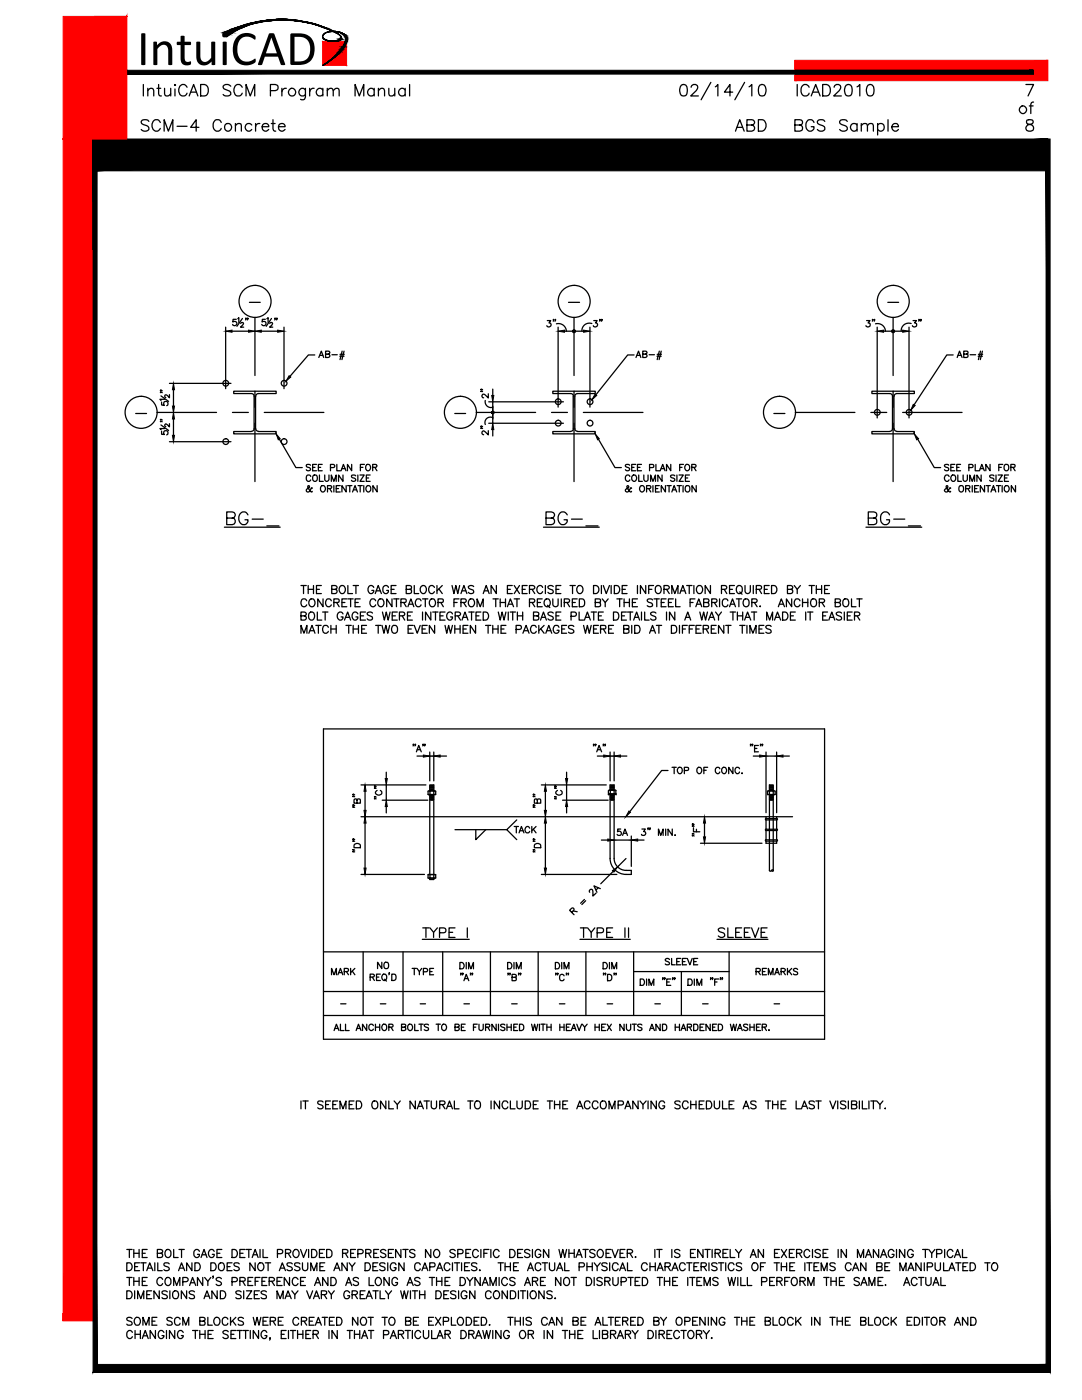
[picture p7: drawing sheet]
<svg xmlns="http://www.w3.org/2000/svg" width="216mm" height="279mm" viewBox="0 0 216 279" stroke-linecap="round" stroke-linejoin="round" font-family="sans-serif">
<defs><g id="words">
<text font-size="10" x="27.3" y="13">IntuiCAD</text>
</g></defs>
<!-- layer: S-TEXT -->
<g fill="none" stroke="#000" stroke-width=".25">
<path d="M49.8 60.3h2.1M62.8 70.8h-1.3l-3.6 4.3M63.6 71.3l.5-1.2 .5 1.2M63.8 70.9h.6M65 70.7l.7-.1 .1-.3-.1-.2h-.7v1.2l.7-.1 .1-.3-.3-.2M66.2 70.8h1.1M67.8 71.1h.9M67.8 70.7h.9M68.3 70.1l-.5 1.7M68.7 70.1l-.5 1.7M113.4 60.3h2.2M126.5 70.8h-1.2l-6.4 8"/>
<path d="M126.9 71.3l.5-1.2 .5 1.2M127.1 70.9h.6M128.3 70.7l.7-.1 .1-.3-.1-.2h-.7v1.2l.7-.1 .1-.3-.3-.2M129.5 70.8h1.1M131.1 71.1h.8M131.1 70.7h.9M131.6 70.1l-.5 1.7M131.9 70.1l-.4 1.7M177.2 60.3h2.1M190.2 70.8h-1.3l-6.5 10M191 71.3l.5-1.2 .5 1.2M191.2 70.9h.6"/>
<path d="M192.3 70.7l.8-.1v-.5h-.8v1.2l.8-.1v-.4l-.2-.1M193.6 70.8h1.1M195.2 71.1h.8M195.2 70.7h.9M195.7 70.1l-.5 1.7M196 70.1l-.4 1.7M27.1 82.5h2.1M55.7 87.6l3.3 5.7h1.3M62 92.9l-.4-.2-.5 .2 .1 .2 .8 .5a.46 .46 0 0 1-.4 .4 .46 .46 0 0 1-.5-.3M62 95.1a.46 .46 0 0 0-.5-.3 .46 .46 0 0 0-.4 .5v.3a.46 .46 0 0 0 .4 .5 .46 .46 0 0 0 .5-.3M62.3 97.5l-.2-.1a.66 .66 0 0 1-.2 .6 .66 .66 0 0 1-.7 .1v-.4l.5-.4 .1-.2-.2-.2-.2 .2 .1 .3 .5 .7 .3 .1v-.1M62.4 93.3h.5"/>
<path d="M62.5 95l.1-.2a.62 .62 0 0 1 .7 .6 .62 .62 0 0 1-.6 .7l-.3-.3zM63.1 92.7h-.7v1.3h.7M63.5 93.3h.5M63.7 94.8v1.3h.8M64.2 97a.6 .6 0 0 1 .7 .5 .6 .6 0 0 1-.7 .6l-.2-.4zM64.3 92.7h-.8v1.3h.8M64.8 94.8v1.1l.3 .2 .3-.1 .2-.3v-.9M65.3 97.5h.8l.1-.4-.1-.1-.8-.1v1.3M65.8 97.5l.4 .7M65.9 93.3h.8l.1-.4-.1-.2h-.8v1.3M66.1 96.1v-1.3l.5 1.3 .5-1.3v1.3M66.6 96.9v1.3"/>
<path d="M67.1 97.5h.4M67.2 92.7v1.3h.7M67.9 96.9h-.8v1.3h.8M68.1 94l.4-1.3 .5 1.3M68.2 93.5h.7M68.4 94.8v1.3l-.9-1.3v1.3M69.1 96.9v1.3l-.9-1.3v1.3M69.4 96.9h.8M69.8 96.9v1.3M70.2 92.7v1.3l-.9-1.3v1.3M70.3 98.2l.6-1.3 .4 1.3M70.6 97.8h.5"/>
<path d="M71 95l-.4-.2-.5 .2 .1 .3 .8 .4a.46 .46 0 0 1-.4 .4 .46 .46 0 0 1-.5-.2M71.4 94.8v1.3M71.4 96.9h.9M71.8 94.8h.9l-.9 1.3h.9M71.9 96.9v1.3M71.9 93.3h.5M72.6 96.9v1.3M72.7 92.7h-.8v1.3M73.1 95.4h.5M73.1 97.1l.2-.1a.59 .59 0 0 1 .7 .5 .59 .59 0 0 1-.7 .6l-.3-.4zM73.2 92.7a.6 .6 0 0 1 .8 .6 .6 .6 0 0 1-.8 .6l-.2-.5zM73.9 94.8h-.8v1.3h.8"/>
<path d="M74.4 93.3l.7-.1 .1-.3-.1-.2h-.7v1.3M74.8 93.3l.4 .7M75.3 96.9v1.3l-.9-1.3v1.3M90.7 82.5h2.2M119.4 87.6l3.3 5.7h1.3M125.6 92.9l-.3-.2-.5 .2v.2l.8 .3v.3a.51 .51 0 0 1-.8 0M125.7 95.1a.46 .46 0 0 0-.5-.3 .46 .46 0 0 0-.4 .5v.3a.46 .46 0 0 0 .3 .5 .46 .46 0 0 0 .6-.3M126 97.5l-.1-.2a.85 .85 0 0 1-1 .8l-.1-.4 .7-.5-.2-.3-.2 .2 .2 .5 .4 .5 .2 .1 .1-.1M126.1 93.3h.4M126.2 95l.1-.2a.59 .59 0 0 1 .7 .6 .59 .59 0 0 1-.7 .6l-.2-.4zM126.9 92.7h-.8v1.3h.8M127.2 93.3h.5"/>
<path d="M127.5 94.8v1.3h.7M127.7 97.1l.2-.1a.59 .59 0 0 1 .7 .5 .59 .59 0 0 1-.7 .6l-.3-.4zM128 92.7h-.8v1.3h.8M128.5 94.8v.9l.3 .4 .5-.2v-1.1M129 97.5h.7l.1-.5-.8-.1v1.3M129.4 97.5l.5 .7M129.6 93.3l.8-.1v-.4l-.8-.1v1.3M129.8 96.1v-1.3l.5 1.3 .5-1.3v1.3M130.3 96.9v1.3M130.8 97.5h.5M130.9 92.7v1.3h.7M131.6 96.9h-.8v1.3h.8"/>
<path d="M131.7 94l.5-1.3 .5 1.3M131.9 93.5h.6M132.1 94.8v1.3l-.8-1.3v1.3M132.8 96.9v1.3l-.9-1.3v1.3M133.1 96.9h.8M133.5 96.9v1.3M133.8 92.7v1.3l-.8-1.3v1.3M134.1 98.2l.4-1.3 .5 1.3M134.2 97.8h.6M134.6 95l-.2-.2-.6 .2v.2l.8 .4v.3a.51 .51 0 0 1-.8 0M135.1 94.8v1.3M135.1 96.9h.9"/>
<path d="M135.5 94.8h.8l-.8 1.3h.8M135.5 96.9v1.3M135.6 93.3h.5M136.3 96.9v1.3M136.4 92.7h-.8v1.3M136.8 92.9l.1-.2a.59 .59 0 0 1 .7 .6 .59 .59 0 0 1-.7 .6l-.3-.5zM136.8 95.4h.4M136.8 97.1l.1-.1a.62 .62 0 0 1 .8 .5 .62 .62 0 0 1-.6 .7l-.3-.3zM137.6 94.8h-.8v1.3h.8M138 93.3l.8-.1v-.4l-.8-.1v1.3M138.5 93.3l.4 .7M138.9 96.9v1.3l-.8-1.3v1.3"/>
<path d="M154.4 82.5h2.2M183.1 87.6l3.3 5.7h1.3M189.3 92.9l-.3-.2-.5 .2 .1 .2 .7 .3v.3a.51 .51 0 0 1-.8 0M189.4 95.1a.48 .48 0 0 0-.6-.3 .48 .48 0 0 0-.3 .5v.3a.48 .48 0 0 0 .3 .5 .48 .48 0 0 0 .6-.3M189.7 97.5l-.1-.2-.6 .9h-.3l-.2-.3 .1-.3 .5-.3v-.2l-.1-.2-.2 .2v.3l.6 .7 .2 .1 .1-.1M189.7 93.3h.5M189.9 95l.1-.2a.62 .62 0 0 1 .7 .6 .62 .62 0 0 1-.6 .7l-.4-.5zM190.5 92.7h-.8v1.3h.8M190.9 93.3h.5M191.1 94.8v1.3h.7M191.4 97.1l.1-.1a.62 .62 0 0 1 .8 .5 .62 .62 0 0 1-.6 .7l-.3-.3zM191.7 92.7h-.8v1.3h.8"/>
<path d="M192.2 94.8v1.1l.3 .2 .3-.1 .2-.3v-.9M192.7 97.5h.7v-.5l-.7-.1v1.3M193.1 97.5l.4 .7M193.3 93.3h.7l.2-.4-.2-.2h-.7v1.3M193.5 96.1v-1.3l.5 1.3 .5-1.3v1.3M194 96.9v1.3M194.5 97.5h.4M194.6 92.7v1.3h.7M195.3 96.9h-.8v1.3h.8M195.4 94l.5-1.3 .5 1.3M195.6 93.5h.6M195.8 94.8v1.3l-.9-1.3v1.3"/>
<path d="M196.5 96.9v1.3l-.9-1.3v1.3M196.8 96.9h.8M197.2 96.9v1.3M197.6 92.7v1.3l-.9-1.3v1.3M197.7 98.2l.5-1.3 .5 1.3M197.9 97.8h.6M198.3 95l-.3-.2-.5 .2 .1 .3 .7 .3v.3a.51 .51 0 0 1-.8 0M198.7 94.8v1.3M198.8 96.9h.9M199.2 94.8h.8l-.8 1.3h.8M199.2 96.9v1.3M199.3 93.3h.5"/>
<path d="M200 96.9v1.3M200.1 92.7h-.8v1.3M200.4 92.9l.2-.2a.62 .62 0 0 1 .7 .6 .62 .62 0 0 1-.6 .7l-.3-.3zM200.4 95.4h.5M200.5 97.1l.1-.1a.59 .59 0 0 1 .8 .5 .59 .59 0 0 1-.8 .6l-.2-.4zM201.2 94.8h-.8v1.3h.8M201.7 93.3l.8-.1v-.5h-.8v1.3M202.1 93.3l.5 .7M202.6 96.9v1.3l-.8-1.3v1.3M60.1 116.9h1M60.6 116.9v1.6M61.2 119.9a.59 .59 0 0 0-.7-.4 .59 .59 0 0 0-.4 .6v.4a.59 .59 0 0 0 .4 .6 .59 .59 0 0 0 .7-.4"/>
<path d="M61.5 116.9v1.6M61.5 117.6h1.1M61.8 119.7l.2-.1a.77 .77 0 0 1 .8 .3 .77 .77 0 0 1-.1 1 .59 .59 0 0 1-.7 .2 .59 .59 0 0 1-.4-.6zM62.6 116.9v1.6M63.1 117.6h.6M64.1 116.9h-1v1.6h1M64.5 119.5v1.6l-1.1-1.6v1.6M66.1 119.9a.59 .59 0 0 0-.7-.4 .59 .59 0 0 0-.4 .6v.4a.59 .59 0 0 0 .4 .6 .59 .59 0 0 0 .7-.4M66.2 117.6l.9-.1 .2-.3-.4-.3h-.7v1.6h.7l.3-.2 .1-.4-.4-.3M67.8 117.1a.59 .59 0 0 1 .7-.2 .59 .59 0 0 1 .4 .5v.4a.62 .62 0 0 1-.6 .7 .62 .62 0 0 1-.6-.7zM69.2 119.5h-1v1.6h1M69.4 116.9v1.6h.9"/>
<path d="M69.4 119.5h1.1M70 119.5v1.6M70.5 116.9h1M71 116.9v1.6M71.9 119.5h-1v1.6h1M74.6 117.2a.59 .59 0 0 0-.7-.3 .59 .59 0 0 0-.5 .5v.4a.58 .58 0 0 0 .6 .7 .58 .58 0 0 0 .6-.7h-.4M74.9 118.5l.6-1.6 .6 1.6M75 119.9a.59 .59 0 0 0-.7-.4 .59 .59 0 0 0-.5 .6v.4a.59 .59 0 0 0 .5 .6 .59 .59 0 0 0 .7-.4M75.1 117.9h.7M75.6 119.7l.1-.1a.77 .77 0 0 1 .9 .3 .77 .77 0 0 1-.2 1 .59 .59 0 0 1-.6 .2 .59 .59 0 0 1-.4-.6zM77.5 117.2a.56 .56 0 0 0-.6-.4 .56 .56 0 0 0-.5 .6 .69 .69 0 0 0 .1 .8 .69 .69 0 0 0 .8 .2l.2-.6h-.3M78 117.6h.6"/>
<path d="M78.2 119.5v1.6l-1-1.6v1.6M78.6 119.5h1M79 116.9h-1v1.6h1M79.1 119.5v1.6M81.1 117.6l.9-.1 .1-.5-.4-.1h-.6v1.6h.6l.4-.2v-.6l-.4-.1M82.7 116.9v1.6h.9M84 117.1a.59 .59 0 0 1 .7-.2 .59 .59 0 0 1 .4 .5v.4a.62 .62 0 0 1-.6 .7 .62 .62 0 0 1-.7-.7zM84 119.9a.59 .59 0 0 0-.6-.4 .59 .59 0 0 0-.5 .6v.4a.59 .59 0 0 0 .5 .6 .59 .59 0 0 0 .6-.4M84.3 119.5h1.1M84.9 119.5v1.6M86 119.6a.78 .78 0 0 1 .9 .3 .78 .78 0 0 1-.2 1 .59 .59 0 0 1-.6 .2 .59 .59 0 0 1-.4-.6v-.4zM86.7 117.2a.59 .59 0 0 0-.7-.4 .59 .59 0 0 0-.5 .6v.4a.59 .59 0 0 0 .5 .7 .59 .59 0 0 0 .7-.4"/>
<path d="M87.2 116.9v1.6M87.6 117.5l.7 1M88.3 116.9l-1.1 1M90.2 116.9l.4 1.6 .4-1.6 .3 1.6 .4-1.6M91.6 119.5h-1v1.6M92 118.5l.6-1.6 .6 1.6M92.2 117.9h.7M93.8 119.6a.78 .78 0 0 1 .9 .3 .78 .78 0 0 1-.2 1 .59 .59 0 0 1-.7 .2 .59 .59 0 0 1-.3-.6v-.4zM94.5 117.1a.6 .6 0 0 0-1 .1l.3 .3 .6 .2 .1 .5a.65 .65 0 0 1-1 0M96.4 118.5l.6-1.6 .6 1.6M96.6 117.9h.8M98.4 119.5h1"/>
<path d="M98.9 119.5v1.6M99 116.9v1.6l-1-1.6v1.6M99.8 119.5v1.6M100.9 119.5v1.6M101.2 117.6h.6M102.2 116.9h-1v1.6h1M102.6 116.9l1.1 1.6M102.6 119.5h1.1M103.2 119.5v1.6M103.7 116.9l-1.1 1.6M104.2 117.6h.6M105.2 116.9h-1v1.6h1"/>
<path d="M105.6 117.6l.9-.1 .2-.3-.4-.3h-.7v1.6M106.2 117.6l.5 .9M108.2 119.5h-1v1.6h1M108.3 117.2a.59 .59 0 0 0-.7-.3 .59 .59 0 0 0-.5 .5v.4a.59 .59 0 0 0 .5 .7 .59 .59 0 0 0 .7-.4M108.7 119.7l.2-.1a.77 .77 0 0 1 .9 .3 .77 .77 0 0 1-.2 1 .59 .59 0 0 1-.6 .2 .59 .59 0 0 1-.4-.6zM108.8 116.9v1.6M110.3 119.5v1.1a.53 .53 0 0 0 .5 .5 .53 .53 0 0 0 .6-.5v-1.1M110.4 117.1a.6 .6 0 0 0-1.1 .1l.3 .3 .7 .2 .1 .5a.65 .65 0 0 1-1.1 0M110.9 117.6h.6M111.9 116.9h-1v1.6h1M112 119.5v1.6M113.7 116.9h1.1"/>
<path d="M114.2 116.9v1.6M115.2 119.5h-1v1.6h1M115.3 117.1a.59 .59 0 0 1 .6-.2 .59 .59 0 0 1 .4 .5v.4a.62 .62 0 0 1-.6 .7 .62 .62 0 0 1-.6-.7zM115.6 119.5h.5a.84 .84 0 0 1 .6 .8 .84 .84 0 0 1-.6 .8h-.5zM118.4 116.9h.5a.85 .85 0 0 1 .6 .8 .85 .85 0 0 1-.6 .8h-.5zM120 116.9v1.6M120.2 119.5l.6 .7v.9M120.4 116.9l.6 1.6 .6-1.6M121.4 119.5l-.6 .7M121.9 116.9v1.6M122.6 116.9h.5a.85 .85 0 0 1 .6 .8 .85 .85 0 0 1-.6 .8h-.5zM123.1 119.5h1"/>
<path d="M123.6 119.5v1.6M124.1 117.6h.7M124.5 119.5v1.6M125.1 116.9h-1v1.6h1M125.6 119.5v1.6M127.2 119.5h-1v1.6h1M127.2 116.9v1.6M128.8 116.9v1.6l-1-1.6v1.6M129.4 117.6h.7M130.2 119.7l-.4-.2-.5 .1-.2 .1 .2 .4 .8 .3 .1 .5a.73 .73 0 0 1-1.1 0M130.4 116.9h-1v1.6M130.5 119.5h1.1"/>
<path d="M130.9 117.1a.59 .59 0 0 1 .6-.2 .59 .59 0 0 1 .4 .5v.4a.6 .6 0 0 1-.6 .7 .6 .6 0 0 1-.5-.7zM131 119.5v1.6M132.5 117.6l.9-.1 .1-.3-.3-.3h-.7v1.6M132.9 119.5h-1v1.6h1M133 117.6l.5 .9M134.1 118.5v-1.6l.5 1.6 .7-1.6v1.6M134.4 119.5h-1v1.6h1M134.8 119.5v1.6h.9M135.7 118.5l.6-1.6 .5 1.6M135.9 117.9h.7M137 116.9h1.1M137.5 116.9v1.6"/>
<path d="M138.5 116.9v1.6M138.7 119.5h-1v1.6M139.1 117.1a.59 .59 0 0 1 .7-.2 .59 .59 0 0 1 .4 .5v.4a.62 .62 0 0 1-.6 .7 .62 .62 0 0 1-.6-.7zM141.8 116.9v1.6l-1.1-1.6v1.6M143.6 119.5v1.6M144 117.6l.9-.1 .1-.3-.4-.3h-.6v1.6M144.5 117.6l.5 .9M145.2 119.9a.56 .56 0 0 0-.6-.4 .56 .56 0 0 0-.5 .6 .7 .7 0 0 0 .8 1l.3-.4M145.6 117.6h.6M146.5 116.9h-.9v1.6h.9M146.9 119.5h1.1M147.1 117.1l.2-.2a.8 .8 0 0 1 .8 .8 .8 .8 0 0 1-.8 .8l-.2-.3-.2-.4z"/>
<path d="M147.4 119.5v1.6M147.6 118.1l.5 .5M148.4 119.7l.2-.1a.8 .8 0 0 1 .9 .5 .8 .8 0 0 1-.5 1 .84 .84 0 0 1-.7-.5 .84 .84 0 0 1 .1-.9zM148.7 116.9v1.1a.53 .53 0 0 0 .5 .5 .53 .53 0 0 0 .5-.5v-1.1M150.3 116.9v1.6M150.9 117.6l.9-.1 .1-.5-.3-.1h-.7v1.6M151.5 117.6l.5 .9M152.5 117.6h.6M153.5 116.9h-1v1.6h1M154 116.9h.5a.85 .85 0 0 1 .5 .8 .85 .85 0 0 1-.5 .8h-.5zM157.1 117.6l.9-.1 .2-.3-.4-.3h-.7v1.6h.7l.3-.2 .1-.4-.4-.3M158 119.5v1.6l-1.1-1.6v1.6"/>
<path d="M158.5 116.9l.6 .7v.9M159.6 119.9a.59 .59 0 0 0-.6-.4 .59 .59 0 0 0-.5 .6v.4a.59 .59 0 0 0 .5 .6 .59 .59 0 0 0 .6-.4M159.7 116.9l-.6 .7M160.1 119.5v1.6M161.2 119.5v1.6M161.4 116.9h1.1M161.9 119.7l.1-.1a.8 .8 0 0 1 1 .5 .8 .8 0 0 1-.5 1 .84 .84 0 0 1-.7-.5 .84 .84 0 0 1 .1-.9zM162 116.9v1.6M162.9 117.6h1M162.9 116.9v1.6M163.9 116.9v1.6M164.5 117.6h.6"/>
<path d="M165.5 116.9h-1v1.6h1M168.3 119.7l.2-.1a.78 .78 0 0 1 .9 .3 .78 .78 0 0 1-.2 1 .59 .59 0 0 1-.6 .2 .59 .59 0 0 1-.4-.6zM169.9 119.5v1.6h.9M171 119.5h1M171.5 119.5v1.6M60.1 122.9l.8-.1 .2-.4-.4-.3h-.6v1.7h.6l.3-.2 .1-.4-.4-.3M60.1 126.4v-1.6l.5 1.6 .6-1.6v1.6M61.6 126.4l.7-1.6 .6 1.6M61.7 122.4l.3-.3a.8 .8 0 0 1 .8 .9 .8 .8 0 0 1-.8 .8l-.1-.1a1.08 1.08 0 0 1-.2-1.3zM61.9 125.9h.7M63 124.8h1.1M63.3 122.1v1.7h.9"/>
<path d="M63.5 124.8v1.6M64.4 122.1h1M64.9 122.1v1.7M65.5 125.2a.59 .59 0 0 0-.6-.4 .59 .59 0 0 0-.5 .6v.4a.59 .59 0 0 0 .5 .6 .59 .59 0 0 0 .6-.4M66 124.8v1.6M66 125.5h1.1M66.6 120.2h.9l.1-.6-1-.1v1.6M67.1 124.8v1.6M67.2 120.2l.5 .9M68.2 120.2h.6M68.4 122.5a.59 .59 0 0 0-.6-.4 .59 .59 0 0 0-.5 .6v.4a.58 .58 0 0 0 .6 .7 .58 .58 0 0 0 .5-.7h-.3M68.7 123.8l.7-1.7 .6 1.7"/>
<path d="M69 123.2h.8M69 124.8h1.1M69.6 124.8v1.6M70.5 125.5h1M70.5 124.8v1.6M70.9 120.2h.6M71.4 122.5a.59 .59 0 0 0-.7-.4 .59 .59 0 0 0-.4 .6v.4a.58 .58 0 0 0 .5 .7 .58 .58 0 0 0 .6-.7h-.4M71.5 124.8v1.6M71.9 122.9h.6M72.2 125.5h.6M72.9 122.1h-1v1.7h1M73.1 124.8h-.9v1.6h.9"/>
<path d="M74.3 122.4a.6 .6 0 0 0-1 .1v.2l1 .4a.41 .41 0 0 1-.3 .7h-.4l-.3-.3M75 124.8h1M75.5 124.8v1.6M76.2 124.8l.4 1.6 .4-1.6 .4 1.6 .4-1.6M76.3 122.1l.4 1.7 .4-1.7 .4 1.7 .3-1.7M78.3 125l.1-.1a.8 .8 0 0 1 1 .5 .8 .8 0 0 1-.5 1 .84 .84 0 0 1-.7-.5 .84 .84 0 0 1 .1-.9zM78.3 122.9h.6M79.3 122.1h-1v1.7h1M79.7 122.9l.9-.1 .2-.4-.4-.3h-.7v1.7M80 120.2h.9l.1-.6-1-.1v1.6M80.2 122.9l.6 .9M80.5 120.2l.6 .9"/>
<path d="M81.3 122.9h.6M81.4 121.1l.6-1.6 .6 1.6M81.4 125.5h.7M81.6 120.6h.8M82.3 122.1h-1v1.7h1M82.5 124.8h-1.1v1.6h1.1M82.7 124.8l.6 1.6 .5-1.6M84.2 125.5h.7M84.3 122.1v1.7M85.2 124.8h-1v1.6h1M86 122.1v1.7l-1.1-1.7v1.7M86.3 122.1h1.1"/>
<path d="M86.7 124.8v1.6l-1-1.6v1.6M86.9 122.1v1.7M87.4 120.2h.9l.1-.6-1-.1v1.6M87.8 122.9h.6M88 120.2l.5 .9M88.8 122.1h-1v1.7h1M88.8 124.8l.3 1.6 .4-1.6 .4 1.6 .4-1.6M90.3 122.5a.59 .59 0 0 0-.7-.4 .59 .59 0 0 0-.5 .6v.4a.58 .58 0 0 0 .6 .7 .58 .58 0 0 0 .6-.7h-.4M90.6 120.2h.6M90.7 125.5h1.1M90.7 124.8v1.6M90.8 122.9l.9-.1 .2-.4-.4-.3h-.7v1.7"/>
<path d="M91.3 122.9l.6 .9M91.8 124.8v1.6M92 120.2h.9l.1-.3-.1-.3-.9-.1v1.6M92.2 123.8l.6-1.7 .6 1.7M92.4 123.2h.8M92.4 125.5h.6M92.5 120.2l.5 .9M93.4 124.8h-1v1.6h1M93.5 122.1h1.1M94.1 122.1v1.7M94.9 124.8v1.6l-1.1-1.6v1.6M95 122.9h.6"/>
<path d="M95.2 121.1v-1.6l.6 1.6 .6-1.6v1.6M96 122.1h-1v1.7h1M96.4 122.1h.5a.85 .85 0 0 1 .6 .9 .85 .85 0 0 1-.6 .8h-.5zM96.9 124.8h1M97.4 124.8v1.6M98.3 124.8v1.6M98.3 125.5h1.1M99.4 124.8v1.6M99.4 122.1l.4 1.7 .4-1.7 .4 1.7 .4-1.7M99.8 120.2h1.1M100 125.5h.6M101 124.8h-1v1.6h1"/>
<path d="M101.2 121.1l.6-1.6 .7 1.6M101.4 122.1v1.7M101.5 120.6h.7M101.8 122.1h1.1M102.3 122.1v1.7M103 125.6l.9-.1 .1-.2-.1-.4-.9-.1v1.6M103.2 122.9h1.1M103.2 122.1v1.7M104.3 122.1v1.7M104.3 126.4l.7-1.6 .6 1.6M104.6 125.9h.8M105.6 120.2h.9l.2-.3-.1-.3-1-.1v1.6"/>
<path d="M106.2 120.2l.5 .9M106.5 122.9l.9-.1 .1-.5-.4-.2h-.6v1.7h.6l.4-.2v-.5l-.4-.2M107 125.2a.59 .59 0 0 0-.7-.4 .59 .59 0 0 0-.4 .6v.4a.59 .59 0 0 0 .4 .6 .59 .59 0 0 0 .7-.4M107.2 120.2h.7M107.5 124.8v1.6M107.9 123.8l.5-1.7 .6 1.7M107.9 125.5l.7 .9M108.1 123.2h.7M108.6 124.8l-1.1 1.1M108.9 126.4l.6-1.6 .6 1.6M109.1 125.9h.8M109.2 120.8l.5 .5"/>
<path d="M110.4 122.4a.6 .6 0 0 0-1.1 .1l.3 .3 .7 .3 .1 .4a.65 .65 0 0 1-1.1 0M110.9 122.9h.6M111.5 125.2a.59 .59 0 0 0-.6-.4 .59 .59 0 0 0-.5 .6v.4a.57 .57 0 0 0 .6 .6 .57 .57 0 0 0 .5-.6h-.3M111.9 122.1h-1v1.7h1M112.1 125.5h.6M112.6 120.2h.9l.2-.3-.1-.3-1-.1v1.6M113.1 124.8h-1v1.6h1M113.1 120.2l.6 .9M113.9 123l1-.1 .1-.2-.1-.5-1-.1v1.7M114.2 120.2h.6M114.5 125l-.4-.2-.5 .1-.2 .1 .2 .4 .8 .4 .1 .4a.73 .73 0 0 1-1.1 0M115.6 122.1v1.7h.8"/>
<path d="M116.4 124.8l.4 1.6 .4-1.6 .4 1.6 .4-1.6M116.6 123.8l.6-1.7 .6 1.7M116.8 123.2h.8M118 122.1h1M118.4 125.5h.6M118.5 122.1v1.7M118.8 120.2h.9l.1-.3-.1-.3-.9-.1v1.6h.7l.3-.3a.4 .4 0 0 0-.3-.6M119.4 124.8h-1v1.6h1M119.4 122.9h.6M119.8 125.5h1v-.6l-1-.1v1.6M120.4 122.1h-1v1.7h1M120.4 125.5l.5 .9"/>
<path d="M121.4 125.5h.6M122.4 122.1h.6a.87 .87 0 0 1 .5 .9 .87 .87 0 0 1-.5 .8h-.6zM122.4 124.8h-1v1.6h1M124 122.9h.6M124.4 125.5h1l.1-.6-1.1-.1v1.6l1.1-.1v-.6l-.4-.2M124.5 120.2h1.1M125 122.1h-1v1.7h1M125.2 122.1h1.1M125.8 122.1v1.7M126.1 124.8v1.6M126.2 120.2h.6M126.4 123.8l.6-1.7 .6 1.7"/>
<path d="M126.6 124.8h.6a.84 .84 0 0 1 .5 .8 .84 .84 0 0 1-.5 .8h-.6zM126.6 123.2h.8M128 122.1v1.7M128.6 122.1v1.7h.9M129.6 126.4l.6-1.6 .6 1.6M129.8 125.9h.8M130.9 122.4a.6 .6 0 0 0-1.1 .1l.3 .3 .7 .3 .1 .4a.65 .65 0 0 1-1.1 0M131 124.8h1M131.5 124.8v1.6M131.9 120.2h.6M133 122.1v1.7M133.4 120.2h.6"/>
<path d="M134 124.8h.5a.84 .84 0 0 1 .6 .8 .84 .84 0 0 1-.6 .8h-.5zM134.6 122.1v1.7l-1-1.7v1.7M135.6 124.8v1.6M136.2 125.5h.6M136.6 123.8l.6-1.7 .6 1.7M136.8 123.2h.8M137.1 124.8h-.9v1.6M137.5 125.5h.7M137.7 120.2h.6M138.5 124.8h-1v1.6M138.8 121.1l.6-1.6 .6 1.6M138.9 125.5h.6"/>
<path d="M139.1 120.6h.7M139.6 122.1l.4 1.7 .4-1.7 .4 1.7 .4-1.7M139.9 124.8h-1v1.6h1M140.3 125.5h1v-.6l-1-.1v1.6M140.4 120.2h.9l.2-.3-.2-.3-.9-.1v1.6l1-.1 .1-.4-.2-.3-.2-.1M140.9 125.5l.5 .9M141.4 123.8l.6-1.7 .6 1.7M141.6 123.2h.8M141.9 125.5h.6M142 120.2h.9l.2-.4-.2-.2-.9-.1v1.6M142.5 120.2l.6 .9M142.8 122.1l.6 .8v.9"/>
<path d="M142.9 124.8h-1v1.6h1M144 122.1l-.6 .8M144.4 124.8v1.6l-1-1.6v1.6M144.8 124.8h1.1M145.3 124.8v1.6M145.6 121.1l.6-1.6 .6 1.6M145.7 122.1h1.1M145.8 120.6h.7M146.2 122.1v1.7M147.1 122.9h1.1M147.1 122.1v1.7M147.6 124.8h1.1"/>
<path d="M148.1 124.8v1.6M148.2 122.1v1.7M148.6 123.8l.6-1.7 .6 1.7M148.8 123.2h.7M149 124.8v1.6M149.6 126.4v-1.6l.6 1.6 .7-1.6v1.6M149.9 122.1h1.1M150 120.2h.9l.2-.4-.2-.2-.9-.1v1.6M150.5 122.1v1.7M150.5 120.2l.6 .9M151.5 125.5h.5M151.6 121h.2z"/>
<path d="M152.4 124.8h-.9v1.6h.9M153 123.8v-1.7l.6 1.7 .6-1.7v1.7M153.9 125l-.4-.2-.5 .1-.2 .1 .2 .4 .7 .3 .2 .5a.73 .73 0 0 1-1.1 0M154.5 123.8l.6-1.7 .7 1.7M154.8 123.2h.7M155.3 121.1l.6-1.6 .6 1.6M155.5 120.6h.8M156.2 122.1h.5a.85 .85 0 0 1 .5 .9 .85 .85 0 0 1-.5 .8h-.5zM157.7 122.9h.6M158.7 122.1h-1v1.7h1M160.1 120.2h1.1M160.8 122.1v1.7"/>
<path d="M161.1 122.1h1.1M161.7 122.1v1.7M163.5 120.2h.9l.1-.4-.1-.2-.9-.1v1.6M164 120.2l.5 .9M164.2 122.9h.5M165.1 122.1h-.9v1.7h.9M165.4 123.8l.6-1.7 .6 1.7M165.6 123.2h.8M166.7 120.2h.8l.2-.4-.2-.2-.8-.1v1.6l.9-.1 .1-.4-.4-.4M167.9 122.4a.6 .6 0 0 0-1 .1l.3 .3 .6 .3 .1 .4a.65 .65 0 0 1-1 0M168.5 122.1v1.7M169.1 122.9h.6"/>
<path d="M170 122.1h-.9v1.7h.9M170.5 122.9l.9-.1 .2-.4-.4-.3h-.7v1.7M171 122.9l.6 .9M64.5 145.5h100v61.9h-100zM133.3 153.8h-1.3l-6.3 8.2M134.1 153.1h.8M134.5 153.1v1.3M135.3 153.3l.1-.1a.62 .62 0 0 1 .8 .5 .62 .62 0 0 1-.7 .7l-.3-.5zM136.6 153.8l.7-.1 .1-.5-.8-.1v1.3M139.2 153.3l.1-.1a.59 .59 0 0 1 .7 .5 .59 .59 0 0 1-.7 .6l-.2-.4zM140.4 153.7h.5M141.2 153.1h-.8v1.3"/>
<path d="M143.6 153.4a.46 .46 0 0 0-.5-.3 .46 .46 0 0 0-.4 .5v.3a.45 .45 0 0 0 .4 .5 .45 .45 0 0 0 .5-.3M144.1 153.3l.2-.1a.59 .59 0 0 1 .7 .5 .59 .59 0 0 1-.7 .6l-.3-.4zM146.2 153.1v1.3l-.8-1.3v1.3M147.6 153.4a.46 .46 0 0 0-.6-.3 .46 .46 0 0 0-.3 .5v.3a.45 .45 0 0 0 .3 .5 .45 .45 0 0 0 .6-.3M148 154.3h.1zM64.5 190h100M64.5 197.9h100M66.2 194.5v-1.2l.5 1.2 .4-1.2v1.2M67.4 194.5l.5-1.2 .5 1.2M67.6 194.1h.6M68.7 193.9l.8-.1v-.4l-.8-.1v1.2M69.1 193.9l.4 .6"/>
<path d="M70 193.3v1.2M70.3 193.8l.5 .7M70.8 193.3l-.8 .8M72.5 190v12.7M73.9 195h.7l.1-.4-.1-.1-.7-.1v1.3M74.3 195l.4 .7M75.1 195h.5M75.9 194.4h-.8v1.3h.8M76.2 192v1.3l-.9-1.3v1.3M76.3 194.6l.1-.1a.62 .62 0 0 1 .8 .5 .62 .62 0 0 1-.6 .7l-.4-.5zM76.7 195.4l.4 .4M76.8 192.1l.1-.1a.62 .62 0 0 1 .7 .7 .62 .62 0 0 1-.8 .6l-.2-.5z"/>
<path d="M77.7 194.2h-.1h.1l-.1 .3M78.2 194.4h.4a.68 .68 0 0 1 .4 .6 .68 .68 0 0 1-.4 .7h-.4zM80.4 190v12.7M82.2 193.3h.9M82.7 193.3v1.2M83.2 193.3l.5 .6v.6M84.1 193.3l-.4 .6M84.5 193.9h.7l.1-.4-.3-.2h-.5v1.2M85.8 193.9h.4M86.5 193.3h-.7v1.2h.7M88.3 190v12.7M91.8 192.1a.7 .7 0 0 1 .7 .4 .7 .7 0 0 1-.1 .8l-.6 .1z"/>
<path d="M92 194.3h-.1h.1l-.1 .3M92.4 194.3l-.1-.1 .1 .2-.1 .2M92.6 195.7l.4-1.2 .5 1.2M92.7 195.3h.6M93 192.1v1.3M93.5 193.4v-1.3l.5 1.3 .5-1.3v1.3M94 194.3l-.1-.1 .1 .2-.2 .2M94.3 194.3h-.1h.1l-.1 .3M97.9 190v12.7M101.3 192.1a.7 .7 0 0 1 .8 .4 .7 .7 0 0 1-.2 .8l-.6 .1zM101.5 194.3l-.1-.1 .1 .2-.2 .2M101.8 194.3l-.1 .3"/>
<path d="M102.2 195h.8v-.4l-.8-.1v1.2l.8-.1v-.4l-.3-.2M102.6 192.1v1.3M103 193.4v-1.3l.5 1.3 .5-1.3v1.3M103.6 194.3l-.1-.1 .1 .2-.2 .2M103.9 194.3l-.1 .3M107.4 190v12.7M110.8 192.1a.7 .7 0 0 1 .8 .4 .7 .7 0 0 1-.2 .8l-.6 .1zM111 194.3l-.1-.1 .1 .2-.1 .2M111.3 194.3l-.1 .3M112.1 192.1v1.3M112.6 193.4v-1.3l.4 1.3 .5-1.3v1.3M112.6 194.7a.46 .46 0 0 0-.6-.3 .46 .46 0 0 0-.3 .6v.3a.46 .46 0 0 0 .3 .4 .46 .46 0 0 0 .6-.3"/>
<path d="M113.1 194.3l-.1-.1 .1 .2-.1 .2M113.4 194.3v.3M116.9 190v12.7M120.3 192.1a.7 .7 0 0 1 .8 .4 .7 .7 0 0 1-.2 .8l-.6 .1zM120.5 194.3l-.1-.1 .1 .2-.1 .2M120.8 194.3v.3M121.2 194.5h.5a.68 .68 0 0 1 .4 .6 .68 .68 0 0 1-.4 .6h-.5zM121.6 192.1v1.3M122.1 193.4v-1.3l.4 1.3 .5-1.3v1.3M122.6 194.3l-.1-.1 .1 .2-.1 .2M123 194.3l-.1 .3M126.4 190v12.7"/>
<path d="M126.4 193.9h19.1M127.7 195.4h.5a.68 .68 0 0 1 .4 .6 .68 .68 0 0 1-.4 .7h-.5zM129 195.4v1.3M129.5 196.7v-1.3l.4 1.3 .6-1.3v1.3M132.3 195.2h-.1h.1l-.1 .3M132.7 195.2l-.1-.1 .1 .2-.1 .2M133 196h.5M133.6 191.5a.46 .46 0 0 0-.5-.2 .46 .46 0 0 0-.4 .3l.9 .6v.2l-.3 .1-.6-.1M133.8 195.4h-.8v1.3h.8M134 191.3v1.2h.7M134.3 195.2h-.1h.1l-.1 .3M134.7 195.2l-.1-.1 .1 .2-.1 .2"/>
<path d="M135 191.9h.5M135.8 191.3h-.8v1.2h.8M136 193.9v8.8M136.2 191.9h.5M137 191.3h-.8v1.2h.8M137.1 191.3l.6 1.2 .4-1.2M137.3 195.4h.4a.68 .68 0 0 1 .4 .6 .68 .68 0 0 1-.4 .7h-.4zM138.4 191.9h.5M138.5 195.4v1.3M139.1 196.7v-1.3l.4 1.3 .5-1.3v1.3M139.2 191.3h-.8v1.2h.8M141.9 195.2l-.1-.1 .1 .2-.1 .2"/>
<path d="M142.2 195.2l-.1 .3M142.6 196h.5M143.4 195.4h-.8v1.3M143.8 195.2l-.1-.1 .1 .2-.1 .2M144.2 195.2h-.2h.2l-.2 .3M145.5 190v12.7M150.9 193.9l.7-.1 .1-.4-.8-.1v1.2M151.3 193.9l.4 .6M152.1 193.9h.5M152.9 193.3h-.8v1.2h.8M153.3 194.5v-1.2l.5 1.2 .4-1.2v1.2M154.6 194.5l.5-1.2 .4 1.2"/>
<path d="M154.8 194.1h.5M155.9 193.9l.7-.1 .1-.3-.3-.2h-.5v1.2M156.3 193.9l.4 .6M157.1 193.3v1.2M157.4 193.8l.6 .7M158 193.3l-.9 .8M159.2 193.5a.47 .47 0 0 0-.5-.3 .47 .47 0 0 0-.4 .4l.9 .6v.2l-.3 .1-.6-.1M60.1 219.7v1.6M60.4 219.7h1.1M60.9 219.7v1.6M64.5 219.9l-.4-.2-.6 .1-.1 .1 .1 .4 .9 .4 .1 .4a.73 .73 0 0 1-1.1 0M64.5 202.7h100"/>
<path d="M65.9 219.7h-.9v1.6h.9M66.7 205.7l.4-1.3 .5 1.3M66.8 205.2h.6M67.4 219.7h-1v1.6h1M67.9 204.4v1.3h.8M68 200.3h1M68.9 204.4v1.3h.8M70.6 219.7h-.9v1.6h.9M71.1 205.7l.4-1.3 .5 1.3M71.1 219.7h.5a.82 .82 0 0 1 .6 .8 .82 .82 0 0 1-.6 .8h-.5zM71.2 205.2h.7M73.2 204.4v1.3l-.9-1.3v1.3"/>
<path d="M74.3 219.9l.2-.1a.8 .8 0 0 1 .9 .5 .8 .8 0 0 1-.4 1 .84 .84 0 0 1-.8-.5 .84 .84 0 0 1 .1-.9zM74.5 204.7a.46 .46 0 0 0-.5-.3 .46 .46 0 0 0-.4 .5 .54 .54 0 0 0 .2 .6 .54 .54 0 0 0 .7 0v-.1M74.9 204.4v1.3M74.9 205h.9M75.8 204.4v1.3M75.9 200.3h1.1M76.3 204.6l.1-.2a.62 .62 0 0 1 .8 .6 .62 .62 0 0 1-.6 .7l-.3-.2-.1-.3zM77 219.7v1.6l-1.1-1.6v1.6M77.6 219.7v1.6h.9M77.6 205l.7-.1 .1-.4-.8-.1v1.3M78 205l.4 .7M78.6 219.7l.7 .7v.9"/>
<path d="M79.9 219.7l-.6 .7M80.1 205l.7-.1 .1-.4-.8-.1v1.3l.8-.2v-.4l-.2-.1M81.5 204.6l.1-.2a.59 .59 0 0 1 .7 .6 .59 .59 0 0 1-.7 .6l-.2-.4zM82.7 204.4v1.3h.8M82.9 219.7v1.6l-1.1-1.6v1.6M83.6 204.4h.8M83.8 200.3h1.1M84 204.4v1.3M84.6 219.7h1.1M85.2 219.7v1.6M85.5 204.6l-.3-.2-.5 .2 .1 .3 .6 .2 .1 .2v.2l-.3 .2-.5-.2M86 219.7v1.1a.53 .53 0 0 0 .6 .5 .53 .53 0 0 0 .5-.5v-1.1"/>
<path d="M87 204.4h.9M87.4 204.4v1.3M88.3 204.6l.1-.2a.59 .59 0 0 1 .7 .6 .59 .59 0 0 1-.7 .6l-.3-.4zM90.7 219.7v1.6h.9M90.8 205l.7-.1 .1-.2-.1-.3h-.7v1.3l.8-.2v-.3l-.3-.2M92.1 205h.4M92.6 200.3h1.1M92.8 204.4h-.7v1.3h.7M93.3 219.7h1.1M93.8 219.7v1.6M94.5 205h.4M94.8 219.9l.2-.1a.8 .8 0 0 1 .9 .5 .8 .8 0 0 1-.5 1 .84 .84 0 0 1-.7-.5 .84 .84 0 0 1 .1-.9z"/>
<path d="M95.2 204.4h-.7v1.3M95.6 204.4v1.1l.3 .2 .4-.2 .1-.2v-.9M96.9 205l.7-.1 .1-.4-.8-.1v1.3M97.3 205l.4 .7M98 219.7v1.6M99 204.4v1.3l-.8-1.3v1.3M99.5 204.4v1.3M99.7 219.7v1.6l-1.1-1.6v1.6M100.7 204.6l-.3-.2-.5 .2 .1 .3 .7 .2v.2v.2l-.3 .2-.5-.2M101.2 205h.8M101.2 204.4v1.3M101.8 219.7v1.6h1"/>
<path d="M102 204.4v1.3M102.1 200.3h1.1M102.5 205h.5M103.2 219.7v1.1a.53 .53 0 0 0 .5 .5 .53 .53 0 0 0 .5-.5v-1.1M103.3 204.4h-.8v1.3h.8M103.7 204.4h.4a.68 .68 0 0 1 .4 .6 .68 .68 0 0 1-.4 .7h-.4zM104.8 219.7h.6a.84 .84 0 0 1 .5 .8 .84 .84 0 0 1-.5 .8h-.6zM106.1 204.4l.3 1.3 .3-1.3 .3 1.3 .3-1.3M107.4 219.7h-1v1.6h1M107.6 204.4v1.3M107.9 204.4h.9M108.4 204.4v1.3"/>
<path d="M109.1 205h.9M109.1 204.4v1.3M109.2 219.7h1.1M109.7 219.7v1.6M110 204.4v1.3M110.6 219.7v1.6M111.6 200.3h1.1M111.7 204.4v1.3M111.7 219.7v1.6M111.7 205h.9M112.6 204.4v1.3M113 205h.5"/>
<path d="M113.3 219.7h-1v1.6h1M113.8 204.4h-.8v1.3h.8M114 205.7l.5-1.3 .5 1.3M114.2 205.2h.6M115.1 204.4l.5 1.3 .5-1.3M116.2 204.4l.5 .6v.7M117.2 204.4l-.5 .6M118.7 205h.9M118.7 204.4v1.3M119.6 204.4v1.3M119.9 219.9l.2-.1a.78 .78 0 0 1 .9 .3 .78 .78 0 0 1-.2 1l-.2 .2a.81 .81 0 0 1-.8-.5 .81 .81 0 0 1 .1-.9zM120 205h.6"/>
<path d="M120.8 204.4h-.8v1.3h.8M121.1 200.3h1.1M121.1 204.4l.9 1.3M122 204.4l-.9 1.3M124.5 204.4v1.3l-.8-1.3v1.3M125 204.4v.9l.4 .4 .4-.2v-1.1M126.1 204.4h.9M126.6 204.4v1.3M127.3 219.7v1.6l-1-1.6v1.6M127.7 219.7l.6 .7v.9M128.1 204.6l-.3-.2-.6 .2 .2 .3 .7 .4v.2l-.3 .2-.6-.2M128.9 219.7l-.6 .7"/>
<path d="M129.3 219.7v1.6M129.6 205.7l.5-1.3 .5 1.3M129.8 205.2h.6M130.7 200.3h1.1M131 219.7v1.6l-1.1-1.6v1.6M131.7 204.4v1.3l-.8-1.3v1.3M132.2 204.4h.4a.68 .68 0 0 1 .5 .6 .68 .68 0 0 1-.5 .7h-.4zM134.7 205h.9M134.7 204.4v1.3M135.6 204.4v1.3M135.7 219.9l-.3-.2-.6 .1-.2 .1 .2 .4 .9 .4v.4a.71 .71 0 0 1-1.1 0M135.9 205.7l.5-1.3 .4 1.3"/>
<path d="M136.1 205.2h.6M137.1 205l.8-.1v-.5h-.8v1.3M137.6 205l.4 .7M137.8 219.7v1.6M138.4 204.4h.4a.68 .68 0 0 1 .5 .6 .68 .68 0 0 1-.5 .7h-.4zM138.9 219.7v1.6M139.7 205h.5M140.2 200.3h1.1M140.5 219.7h-1v1.6h1M140.5 204.4h-.8v1.3h.8M141 219.7h.5a.82 .82 0 0 1 .5 .8 .82 .82 0 0 1-.5 .8h-.5zM141.7 204.4v1.3l-.8-1.3v1.3"/>
<path d="M142.2 205h.4M142.5 219.7v1.1l.1 .3 .4 .2a.5 .5 0 0 0 .6-.5v-1.1M143 204.4h-.8v1.3h.8M143.3 204.4h.4a.68 .68 0 0 1 .5 .6 .68 .68 0 0 1-.5 .7h-.4zM144.2 219.7v1.6h.9M145.7 204.4l.3 1.3 .4-1.3 .3 1.3 .3-1.3M146.5 219.7h-1v1.6h1M147.1 205.7l.5-1.3 .5 1.3M147.3 205.2h.6M149.2 204.6l-.3-.2-.5 .2v.2l.8 .5v.2l-.3 .2-.5-.2M149.6 205h.9M149.6 204.4v1.3"/>
<path d="M150.5 204.4v1.3M150.9 219.9l-.4-.2-.6 .1-.1 .1 .1 .4 .9 .4 .1 .4a.73 .73 0 0 1-1.1 0M150.9 205h.6M151.8 204.4h-.9v1.3h.9M152.1 205l.7-.1 .1-.4-.8-.1v1.3M152.5 205l.4 .7M152.7 219.7h1.1M153.3 219.7v1.6M153.4 205.6h.1zM154.2 219.7v1.6M154.5 200.3h1.1M155.2 219.7v1.6"/>
<path d="M156.8 219.7h-.9v1.6h.9M158.9 219.7v1.6h.9M162.5 219.9l-.4-.2-.5 .1-.2 .1 .2 .4 .8 .4 .1 .4a.73 .73 0 0 1-1.1 0M162.8 219.7h1.1M163.3 219.7v1.6M165.6 219.7l.6 1.6 .6-1.6M167.2 219.7v1.6M168.8 219.9l-.4-.2-.6 .1-.1 .1 .1 .4 .9 .4 .1 .4a.73 .73 0 0 1-1.1 0M169.3 219.7v1.6M171.5 219.7v1.6M172.1 219.7v1.6h.9M173.4 219.7v1.6"/>
<path d="M173.8 219.7h1M174.3 219.7v1.6M174.9 219.7l.7 .7v.9M176.2 219.7l-.6 .7M65 220.4h.6M66.4 220.4h.6M67.8 221.3v-1.6l.6 1.6 .6-1.6v1.6M69.7 220.4h.6M83.3 221.3l.5-1.6 .7 1.6M83.5 220.8h.7M87.7 220.4h.9l.2-.4-.2-.2-.9-.1v1.6M88.3 220.4l.5 .9"/>
<path d="M89.1 221.3l.6-1.6 .6 1.6M89.3 220.8h.8M101.3 220.1a.59 .59 0 0 0-.6-.4 .59 .59 0 0 0-.5 .6v.4a.59 .59 0 0 0 .5 .6 .59 .59 0 0 0 .6-.4M106.4 220.4h.6M110.6 220.4h1.1M112.3 220.4h.6M115.1 221.3l.6-1.6 .6 1.6M115.3 220.8h.8M117.7 220.1a.56 .56 0 0 0-.6-.4 .56 .56 0 0 0-.5 .6 .7 .7 0 0 0 .8 1l.3-.4M119.3 220.1a.59 .59 0 0 0-.6-.4 .59 .59 0 0 0-.5 .6v.4a.59 .59 0 0 0 .5 .6 .59 .59 0 0 0 .6-.4M121.5 221.3v-1.6l.6 1.6 .6-1.6v1.6M123.3 220.5h.7l.4-.3a.39 .39 0 0 0-.4-.5h-.7v1.6"/>
<path d="M124.7 221.3l.6-1.6 .6 1.6M124.9 220.8h.8M132.6 220.1a.59 .59 0 0 0-.6-.4 .59 .59 0 0 0-.5 .6v.4a.57 .57 0 0 0 .5 .6 .57 .57 0 0 0 .6-.6h-.4M137.3 220.1a.59 .59 0 0 0-.6-.4 .59 .59 0 0 0-.5 .6v.4a.59 .59 0 0 0 .5 .6 .59 .59 0 0 0 .6-.4M137.8 220.4h1.1M139.5 220.4h.6M145.5 220.4h.6M148.3 221.3l.6-1.6 .6 1.6M148.5 220.8h.8M154.2 220.4h1M155.9 220.4h.5M159.9 221.3l.6-1.6 .6 1.6"/>
<path d="M160.1 220.8h.8M169.9 220.4h.9l.2-.4-.2-.2-.9-.1v1.6l1-.1 .1-.4-.4-.4M176.6 221.2h.1zM25.3 252h.5a.82 .82 0 0 1 .6 .8 .82 .82 0 0 1-.6 .8h-.5zM25.3 257.6h.5a.82 .82 0 0 1 .6 .8 .82 .82 0 0 1-.6 .8h-.5zM25.3 249.4h1.1M25.3 254.9h1.1M25.8 249.4v1.6M25.8 254.9v1.7M26.7 249.4v1.6M26.7 254.9v1.7M26.7 250.1h1.1"/>
<path d="M26.7 255.7h1.1M26.9 252.8h.6M26.9 257.6v1.6M27.5 259.2v-1.6l.6 1.6 .6-1.6v1.6M27.8 249.4v1.6M27.8 254.9v1.7M27.8 252h-.9v1.6h.9M28.1 252h1.1M28.4 250.1h.6M28.4 255.7h.6M28.6 252v1.6M29.3 253.6l.6-1.6 .6 1.6"/>
<path d="M29.3 258.4h.6M29.4 249.4h-1v1.6h1M29.4 254.9h-1v1.7h1M29.5 253.1h.8M30.3 257.6h-1v1.6h1M30.9 252v1.6M31.4 250.1l.9-.1 .2-.3-.4-.3h-.7v1.6l.9-.1 .2-.5-.4-.3M31.5 252v1.6h.9M31.8 257.6v1.6l-1.1-1.6v1.6M32.5 255.3a.59 .59 0 0 0-.7-.4 .59 .59 0 0 0-.5 .7v.4a.59 .59 0 0 0 .5 .6 .59 .59 0 0 0 .7-.4M33 249.6a.57 .57 0 0 1 .7-.2 .57 .57 0 0 1 .4 .6 .69 .69 0 0 1-.1 .7 .69 .69 0 0 1-.8 .2l-.3-.6zM33 255.2a.57 .57 0 0 1 .7-.2 .57 .57 0 0 1 .4 .6 .68 .68 0 0 1-.1 .7 .68 .68 0 0 1-.8 .2l-.3-.5z"/>
<path d="M33.4 257.8a.6 .6 0 0 0-1.1 .2l.2 .2 .7 .3 .2 .3v.2l-.4 .2-.5-.1-.2-.1M33.8 252.2l-.4-.2-.6 .1-.1 .1 .1 .4 .9 .4 .1 .4a.73 .73 0 0 1-1.1 0M33.9 257.6v1.6M34.6 257.8a.59 .59 0 0 1 .6-.2 .59 .59 0 0 1 .4 .6v.4a.59 .59 0 0 1-.6 .6 .59 .59 0 0 1-.6-.6zM34.7 249.4v1.6h.8M34.7 256.6v-1.7l.5 1.7 .7-1.7v1.7M35.6 253.6l.6-1.6 .7 1.6M35.7 249.4h1.1M35.9 253.1h.7M36.2 249.4v1.6M36.5 255.8l.9-.1 .1-.5-.3-.3h-.7v1.7M37.2 257.6v1.6l-1-1.6v1.6"/>
<path d="M37.8 256.6l.6-1.7 .7 1.7M38 256h.8M38.3 252v1.6l-1.1-1.6v1.6M38.8 257.8a.6 .6 0 0 0-1.1 .2l.3 .3 .7 .2 .1 .3-.1 .3-.6 .1-.4-.2M38.9 252h.5a.82 .82 0 0 1 .6 .8 .82 .82 0 0 1-.6 .8h-.5zM39.8 249.7a.56 .56 0 0 0-.7-.3 .56 .56 0 0 0-.4 .6 .69 .69 0 0 0 .1 .7 .69 .69 0 0 0 .8 .2l.2-.6h-.4M40.1 251l.6-1.6 .6 1.6M40.3 250.4h.8M40.5 254.9v1.7l-1.1-1.7v1.7M40.7 259.2l.6-1.6 .6 1.6M40.8 254.9l.7 .8v.9M40.9 258.7h.8"/>
<path d="M42.1 252h.5a.82 .82 0 0 1 .5 .8 .82 .82 0 0 1-.5 .8h-.5zM42.1 254.9l-.6 .8M42.6 254.7h-.2h.2l-.2 .4M42.7 249.7a.59 .59 0 0 0-.6-.3 .59 .59 0 0 0-.5 .6v.3a.58 .58 0 0 0 .6 .7 .58 .58 0 0 0 .5-.7h-.3M43.3 250.1h.6M43.3 257.6v1.6l-1-1.6v1.6M43.7 252.2l.2-.1a.78 .78 0 0 1 .9 .3 .78 .78 0 0 1-.2 1l-.2 .2a.81 .81 0 0 1-.8-.5 .81 .81 0 0 1 .1-.9zM44 257.6h.5a.82 .82 0 0 1 .6 .8 .82 .82 0 0 1-.6 .8h-.5zM44.2 255.2a.59 .59 0 0 0-.6-.3 .59 .59 0 0 0-.5 .4l.2 .3 .7 .3 .2 .4a.65 .65 0 0 1-1.1 0M44.3 249.4h-1v1.6h1M45.3 252.8h.6M46.3 249.4h.5a.85 .85 0 0 1 .6 .8 .85 .85 0 0 1-.6 .8h-.5z"/>
<path d="M46.3 252h-1v1.6h1M46.3 255.8l.9-.1 .2-.5-.4-.3h-.7v1.7M47.7 252.2l-.3-.2-.6 .1-.1 .1 .1 .4 .9 .4v.4a.73 .73 0 0 1-1 0M47.9 255.7l1-.1v-.5l-.3-.2h-.7v1.7M47.9 250.1h.6M48.1 257.8a.6 .6 0 0 0-1 .2l.1 .2 .7 .3 .2 .3v.2l-.4 .2-.5-.1-.1-.1M48.4 255.7l.5 .9M48.6 257.6v1.6M48.9 249.4h-1v1.6h1M49.1 249.4h1.1M49.2 257.6h1l-1 1.6h1M49.5 255.7h.6"/>
<path d="M49.6 249.4v1.6M50.3 251l.6-1.6 .6 1.6M50.4 254.9h-.9v1.7h.9M50.5 250.4h.8M50.7 258.4h.7M50.9 252v1.6l-1-1.6v1.6M50.9 255.7h.6M51.6 252.2l.2-.1a.77 .77 0 0 1 .8 .3 .77 .77 0 0 1-.1 1 .59 .59 0 0 1-.7 .2 .59 .59 0 0 1-.4-.6zM51.8 257.6h-1.1v1.6h1.1M51.9 254.9h-1v1.7M51.9 249.4v1.6M52.3 255.7h.6"/>
<path d="M52.5 249.4v1.6h.9M52.9 252h1.1M53.2 257.8a.6 .6 0 0 0-1.1 .2l.2 .2 .7 .3 .2 .3-.2 .3-.2 .1-.5-.1-.2-.1M53.2 254.9h-.9v1.7h.9M53.5 252v1.6M53.7 255.7l.9-.1 .2-.4-.4-.3h-.7v1.7M54.2 255.7l.6 .9M55.3 259.2v-1.6l.6 1.6 .6-1.6v1.6M55.3 255.7h.6M55.4 250.2l.9-.1 .1-.2-.1-.5h-.9v1.6M55.7 253.6l.6-1.6 .7 1.6M56 253.1h.7"/>
<path d="M56.3 254.9h-1v1.7h1M56.9 259.2l.6-1.6 .6 1.6M57 250.1l.9-.1 .1-.3-.4-.3h-.6v1.6M57.1 258.7h.8M57.5 250.1l.5 .9M57.8 254.9v1.7l-1.1-1.7v1.7M58.2 257.6l.6 .8v.8M58.3 252.2l-.4-.2-.5 .1-.1 .1 .1 .4 .8 .4 .1 .4a.73 .73 0 0 1-1 0M58.6 249.6l.2-.2a.75 .75 0 0 1 .8 .4 .75 .75 0 0 1-.1 .9l-.1 .2a.76 .76 0 0 1-.9-.3 .76 .76 0 0 1 .1-1zM59.5 255.3a.59 .59 0 0 0-.7-.4 .59 .59 0 0 0-.5 .7v.4a.59 .59 0 0 0 .5 .6 .59 .59 0 0 0 .7-.4M59.5 257.6l-.7 .8M59.8 252.2l-.3-.2-.6 .1-.1 .1 .1 .4 .9 .4v.4a.73 .73 0 0 1-1 0"/>
<path d="M60 249.4l.6 1.6 .6-1.6M60 255.7h.6M60.4 252v1.1a.53 .53 0 0 0 .5 .5 .53 .53 0 0 0 .5-.5v-1.1M60.9 254.9h-.9v1.7h.9M61.2 257.6l.6 1.6 .6-1.6M61.6 249.4v1.6M62 253.6v-1.6l.6 1.6 .6-1.6v1.6M62.2 249.4h.5a.85 .85 0 0 1 .6 .8 .85 .85 0 0 1-.6 .8h-.5zM62.6 259.2l.5-1.6 .6 1.6M62.8 256.6l.6-1.7 .6 1.7M62.8 258.7h.7M63 256h.7"/>
<path d="M63.7 250.1h.7M63.8 252.8h.7M64.1 258.4l1-.1v-.6l-1-.1v1.6M64.7 258.4l.5 .8M64.8 249.4h-1.1v1.6h1.1M64.8 252h-1v1.6h1M65.2 249.4h.5a.87 .87 0 0 1 .6 .8 .87 .87 0 0 1-.6 .8h-.5zM65.4 254.9v1.7l-1-1.7v1.7M65.5 257.6l.6 .8v.8M66 254.9h.6a.88 .88 0 0 1 .5 .8 .88 .88 0 0 1-.5 .9h-.6zM66.6 253.6l.7-1.6 .5 1.6M66.7 257.6l-.6 .8"/>
<path d="M66.9 253.1h.7M68.4 250.1l.9-.1 .1-.5-.4-.1h-.6v1.6M68.9 250.1l.5 .9M69 256.6l.6-1.7 .6 1.7M69.2 256h.8M69.3 252v1.6l-1.1-1.6v1.6M69.7 252l.6 .8v.8M69.8 258a.59 .59 0 0 0-.7-.4 .59 .59 0 0 0-.5 .6v.4a.57 .57 0 0 0 .6 .6 .57 .57 0 0 0 .6-.6h-.4M70 250.1h.6M70.3 258.4l.8-.1 .2-.2-.1-.4-.9-.1v1.6M70.8 258.4l.5 .8M70.9 252l-.6 .8"/>
<path d="M70.9 249.4h-.9v1.6h.9M71.4 250.2l.9-.1 .2-.4-.4-.3h-.7v1.6M71.5 255.2a.59 .59 0 0 0-.5-.3 .59 .59 0 0 0-.5 .4l.1 .3 .8 .3 .1 .4a.65 .65 0 0 1-1 0M71.9 258.4h.6M72.8 252h.5a.82 .82 0 0 1 .6 .8 .82 .82 0 0 1-.6 .8h-.5zM72.8 257.6h-.9v1.6h.9M73 250.1l.9-.1 .1-.5-.4-.1h-.6v1.6M73.1 259.2l.5-1.6 .7 1.6M73.3 258.7h.7M73.5 250.1l.5 .9M73.6 254.9v1.7h1M74.4 252.8h.6"/>
<path d="M74.4 257.6h1.1M74.6 250.1h.6M75 257.6v1.6M75.2 255a.8 .8 0 0 1 .9 .6 .8 .8 0 0 1-.5 1 .84 .84 0 0 1-.7-.6 .84 .84 0 0 1 .3-1zM75.4 252h-1v1.6h1M75.6 249.4h-1v1.6h1M75.8 257.6v1.6h1M76.8 252.2l-.4-.2-.5 .1-.1 .1 .1 .4 .9 .4v.4a.73 .73 0 0 1-1 0M76.9 257.6l.6 .8v.8M77 249.6a.59 .59 0 0 0-.6-.3 .59 .59 0 0 0-.5 .4l.1 .2 .9 .4 .1 .4a.65 .65 0 0 1-1.1 0M77.4 252v1.6M77.5 250.1h.6"/>
<path d="M77.7 254.9v1.7l-1.1-1.7v1.7M78.1 257.6l-.6 .8M78.5 249.4h-1v1.6h1M79 252.4a.59 .59 0 0 0-.6-.4 .59 .59 0 0 0-.5 .6v.4a.57 .57 0 0 0 .6 .6 .57 .57 0 0 0 .5-.6h-.4M79.3 255.3a.57 .57 0 0 0-.6-.4 .57 .57 0 0 0-.5 .7 .68 .68 0 0 0 .2 .7 .68 .68 0 0 0 .7 .2l.2-.5h-.4M80 257.6l.3 1.6 .4-1.6 .4 1.6 .3-1.6M80 249.4v1.6l-1.1-1.6v1.6M80.4 249.4h1M80.6 252v1.6l-1-1.6v1.6M80.9 249.4v1.6M81.2 256.6l.6-1.7 .7 1.7M81.4 256h.8"/>
<path d="M81.9 257.6v1.6M82.3 257.6h1M82.8 249.6a.59 .59 0 0 0-.6-.3 .59 .59 0 0 0-.5 .4l.1 .2 .9 .4a.41 .41 0 0 1-.2 .7h-.4l-.4-.3M82.8 257.6v1.6M83.7 258.4h1.1M83.7 257.6v1.6M83.8 255.2a.54 .54 0 0 0-.6-.3 .54 .54 0 0 0-.4 .6l.8 .4 .2 .4a.65 .65 0 0 1-1.1 0M83.8 252.4a.56 .56 0 0 0-.6-.4 .56 .56 0 0 0-.5 .6 .7 .7 0 0 0 .8 1l.3-.4M84.2 253.6l.6-1.6 .6 1.6M84.4 253.1h.8M84.8 257.6v1.6M85.7 254.9h1"/>
<path d="M85.8 252.8h.9l.1-.3-.1-.4-.9-.1v1.6M86 249.4v1.6l-1.1-1.6v1.6M86.2 254.9v1.7M86.8 249.4a.8 .8 0 0 1 1 .6 .8 .8 0 0 1-.5 1 .84 .84 0 0 1-.8-.6 .84 .84 0 0 1 .3-1zM87 257.6h.5a.82 .82 0 0 1 .6 .8 .82 .82 0 0 1-.6 .8h-.5zM87.1 253.6l.6-1.6 .6 1.6M87.1 255.7h1.1M87.1 254.9v1.7M87.4 253.1h.7M88.2 254.9v1.7M88.5 258.4h.6M88.8 255.7h.6"/>
<path d="M89.5 257.6h-1v1.6h1M89.8 252.4a.59 .59 0 0 0-.7-.4 .59 .59 0 0 0-.5 .6v.4a.59 .59 0 0 0 .5 .6 .59 .59 0 0 0 .7-.4M89.8 254.9h-1v1.7h1M90.3 252v1.6M90.7 252h1M90.8 249.6a.59 .59 0 0 0-.5-.3 .59 .59 0 0 0-.5 .4l.1 .3 .8 .3 .1 .4a.65 .65 0 0 1-1 0M91 257.8a.6 .6 0 0 0-1.1 .2l.3 .3 .6 .2 .2 .3-.2 .3-.5 .1-.4-.2M91.2 252v1.6M91.3 250.2l1-.1 .1-.2-.1-.5h-1v1.6M91.5 257.6v1.6M91.8 254.9h.5a.85 .85 0 0 1 .6 .8 .85 .85 0 0 1-.6 .9h-.5zM92.1 252v1.6"/>
<path d="M92.7 252.8h.6M92.9 250.1h.6M93.2 254.9l.6 .8v.9M93.2 258a.59 .59 0 0 0-.7-.4 .59 .59 0 0 0-.5 .6v.4a.57 .57 0 0 0 .6 .6 .57 .57 0 0 0 .6-.6h-.4M93.7 252h-1v1.6h1M93.9 249.4h-1v1.6h1M94.4 254.9l-.6 .8M94.8 257.6v1.6l-1.1-1.6v1.6M95.2 252.2l-.4-.2-.6 .1-.1 .1 .1 .4 .9 .4 .1 .4a.73 .73 0 0 1-1.1 0M95.4 249.7a.59 .59 0 0 0-.6-.3 .59 .59 0 0 0-.5 .6v.3a.59 .59 0 0 0 .5 .7 .59 .59 0 0 0 .6-.4M95.7 253.5h.1zM95.8 254.9v1.7l-1-1.7v1.7"/>
<path d="M96 249.4v1.6M96.2 256.6l.6-1.7 .6 1.7M96.4 256h.8M96.5 250.1h.7M97.6 249.4h-1.1v1.6M97.8 256.6v-1.7l.6 1.7 .6-1.7v1.7M97.9 249.4v1.6M98 258a.56 .56 0 0 0-.7-.4 .56 .56 0 0 0-.4 .6v.4a.56 .56 0 0 0 .4 .6 .56 .56 0 0 0 .7-.4M98.6 257.8a.59 .59 0 0 1 .7-.2 .59 .59 0 0 1 .4 .6v.4a.61 .61 0 0 1-.6 .6 .61 .61 0 0 1-.6-.6zM99.4 252h1M99.6 249.7a.59 .59 0 0 0-.7-.3 .59 .59 0 0 0-.4 .6v.3a.59 .59 0 0 0 .4 .7 .59 .59 0 0 0 .7-.4M99.6 254.9v1.7"/>
<path d="M99.9 252v1.6M100.8 252.8h1M100.8 252v1.6M101.2 255.3a.59 .59 0 0 0-.6-.4 .59 .59 0 0 0-.5 .7v.4a.59 .59 0 0 0 .5 .6 .59 .59 0 0 0 .6-.4M101.2 257.6v1.6l-1-1.6v1.6M101.7 249.4h.5a.85 .85 0 0 1 .6 .8 .85 .85 0 0 1-.6 .8h-.5zM101.8 257.6h.6a.84 .84 0 0 1 .5 .8 .84 .84 0 0 1-.5 .8h-.6zM101.8 252v1.6M102.5 252.8h.6M102.8 255.2a.59 .59 0 0 0-.6-.3 .59 .59 0 0 0-.5 .4l.1 .3 .8 .3 .2 .4a.65 .65 0 0 1-1.1 0M103.3 250.1h.6M103.4 252h-.9v1.6h.9"/>
<path d="M103.4 257.6v1.6M103.8 257.6h1.1M104.3 249.4h-1v1.6h1M104.3 257.6v1.6M104.7 256.6l.6-1.7 .6 1.7M104.9 256h.7M105.3 253.6l.6-1.6 .6 1.6M105.3 257.6v1.6M105.5 253.1h.7M105.7 249.6a.65 .65 0 0 0-1 0v.3l.9 .4 .1 .4a.65 .65 0 0 1-1 0M105.9 257.8a.59 .59 0 0 1 .7-.2 .59 .59 0 0 1 .4 .6v.4a.61 .61 0 0 1-.6 .6 .61 .61 0 0 1-.6-.6zM106.2 255.7l.9-.1 .2-.4-.4-.3h-.7v1.7"/>
<path d="M106.2 249.4v1.6M106.8 255.7l.5 .9M107.9 255.7h.5M107.9 249.7a.56 .56 0 0 0-.7-.3 .56 .56 0 0 0-.4 .6 .69 .69 0 0 0 .1 .7 .69 .69 0 0 0 .8 .2l.2-.6h-.4M107.9 252.4a.56 .56 0 0 0-.7-.4 .56 .56 0 0 0-.4 .6 .69 .69 0 0 0 .7 1l.4-.4M108.2 252h1M108.6 257.6v1.6l-1.1-1.6v1.6M108.7 252v1.6M108.8 254.9h-.9v1.7h.9M109.5 249.4v1.6l-1.1-1.6v1.6M109.6 252v1.1a.53 .53 0 0 0 .6 .5 .53 .53 0 0 0 .5-.5v-1.1M110.2 257.8a.6 .6 0 0 0-1.1 .2l.1 .2 .8 .3 .2 .3v.2l-.4 .2-.6-.1-.1-.1"/>
<path d="M110.7 259.1h.2zM111.1 253.6l.6-1.6 .6 1.6M111.3 253.1h.8M111.5 249.4l.4 1.6 .4-1.6 .4 1.6 .4-1.6M111.9 254.9v1.7l-1-1.7v1.7M112.6 255.2l.2-.2a.76 .76 0 0 1 .9 .4 .76 .76 0 0 1-.2 .9 .57 .57 0 0 1-.6 .2 .57 .57 0 0 1-.4-.5zM112.7 252v1.6h.9M113.5 250.1h1.1M113.5 249.4v1.6M113.9 254.9h1.1M114.5 254.9v1.7M114.6 249.4v1.6"/>
<path d="M114.9 251l.7-1.6 .5 1.6M115.2 250.4h.7M115.6 252.8h.6a.4 .4 0 0 0 .4-.4 .4 .4 0 0 0-.4-.4h-.6v1.6M116.3 249.4h1.1M116.8 249.4v1.6M117 254.9h.5a.85 .85 0 0 1 .6 .8 .85 .85 0 0 1-.6 .9h-.5zM117.1 252.8h1.1M117.1 252v1.6M118.2 252v1.6M118.6 252l.6 .8v.8M118.6 254.9v1.7M118.7 249.6a.59 .59 0 0 0-.5-.3 .59 .59 0 0 0-.5 .4l.1 .3 .8 .3 .1 .4a.65 .65 0 0 1-1 0"/>
<path d="M119.3 249.6l.2-.2a.75 .75 0 0 1 .9 .4 .75 .75 0 0 1-.2 .9l-.1 .2a.76 .76 0 0 1-.9-.3 .76 .76 0 0 1 .1-1zM119.8 252l-.6 .8M120.2 255.2a.54 .54 0 0 0-.7-.3 .54 .54 0 0 0-.3 .6l.8 .4 .2 .4a.65 .65 0 0 1-1.1 0M120.7 255.7l.9-.1 .1-.4-.3-.3h-.7v1.7M120.9 250.1h.6M121.1 252.2l-.3-.2-.6 .1-.1 .1 .1 .4 .9 .4v.4a.73 .73 0 0 1-1 0M121.2 255.7l.5 .9M121.7 252v1.6M121.9 249.4h-1v1.6h1M122.1 249.4l.6 1.6 .6-1.6M122.3 254.9v1.2a.53 .53 0 0 0 .5 .5 .53 .53 0 0 0 .5-.5v-1.2M123.3 252.4a.59 .59 0 0 0-.6-.4 .59 .59 0 0 0-.5 .6v.4a.59 .59 0 0 0 .5 .6 .59 .59 0 0 0 .6-.4"/>
<path d="M123.6 253.6l.6-1.6 .6 1.6M123.7 250.1h.6M123.9 253.1h.7M123.9 255.8l.9-.1 .2-.5-.4-.3h-.7v1.7M124.7 249.4h-1v1.6h1M125.2 250.1l.9-.1 .1-.3-.4-.3h-.6v1.6M125.2 252v1.6h.9M125.3 254.9h1.1M125.7 250.1l.5 .9M125.8 254.9v1.7M126.7 255.7h.6M126.8 250.8v.2z"/>
<path d="M127.7 254.9h-1v1.7h1M128.2 254.9h.5a.85 .85 0 0 1 .5 .8 .85 .85 0 0 1-.5 .9h-.5zM129.1 252.4a.59 .59 0 0 0-.6-.4 .59 .59 0 0 0-.5 .6v.4a.59 .59 0 0 0 .5 .6 .59 .59 0 0 0 .6-.4M129.7 252.8h1.1M129.7 252v1.6M130.7 249.4v1.6M130.8 252v1.6M131 249.4h1.1M131.1 253.6l.6-1.6 .6 1.6M131.1 254.9h1.1M131.3 253.1h.8M131.6 249.4v1.6"/>
<path d="M131.6 254.9v1.7M132.6 255.7h1M132.6 254.9v1.7M132.7 252.8l.9-.1 .2-.3-.2-.3-.9-.1v1.6M133.3 252.8l.5 .8M133.6 254.9v1.7M134.1 253.6l.6-1.6 .6 1.6M134.1 249.4v1.6M134.2 255.7h.6M134.3 253.1h.7M135.2 254.9h-1v1.7h1M135.7 249.6a.59 .59 0 0 0-.6-.3 .59 .59 0 0 0-.5 .4l.1 .3 .9 .3 .1 .4a.65 .65 0 0 1-1.1 0"/>
<path d="M136.7 252.4a.59 .59 0 0 0-.6-.4 .59 .59 0 0 0-.5 .6v.4a.59 .59 0 0 0 .5 .6 .59 .59 0 0 0 .6-.4M137 252h1.1M137.2 254.9v1.7M137.5 252v1.6M137.6 254.9h1.1M137.8 250.1h.6M138.2 254.9v1.7M138.5 252.8h.6M138.8 249.4h-1v1.6h1M139.1 255.7h.5M139.4 252h-.9v1.6h.9M139.9 252.8l.9-.1 .2-.3-.1-.2-1-.2v1.6"/>
<path d="M140 254.9h-.9v1.7h.9M140.3 249.4v1.6l-1.1-1.6v1.6M140.4 252.8l.6 .8M140.5 256.6v-1.7l.6 1.7 .6-1.7v1.7M140.7 249.4h1M141.2 249.4v1.6M141.5 252v1.6M142.1 249.4v1.6M142.7 250.1l.9-.1 .1-.3-.3-.3h-.7v1.6M143.1 252.2l-.4-.2-.6 .1-.1 .1 .1 .4 .9 .4 .1 .4a.73 .73 0 0 1-1.1 0M143.2 250.1l.5 .9M143.3 255.2a.59 .59 0 0 0-.6-.3 .59 .59 0 0 0-.5 .4l.2 .3 .8 .3 .1 .4a.65 .65 0 0 1-1.1 0"/>
<path d="M143.4 252h1M143.9 252v1.6M144.3 250.1h.6M144.8 252v1.6M145.3 249.4h-1v1.6h1M145.3 254.9l.3 1.7 .4-1.7 .4 1.7 .4-1.7M145.7 249.4v1.6h.9M146.5 252.4a.59 .59 0 0 0-.7-.4 .59 .59 0 0 0-.5 .6v.4a.59 .59 0 0 0 .5 .6 .59 .59 0 0 0 .7-.4M146.8 249.4l.6 .7v.9M147.2 254.9v1.7M147.8 254.9v1.7h.9M148 252.2l-.4-.2-.5 .1-.2 .1 .2 .4 .8 .4 .1 .4a.73 .73 0 0 1-1.1 0"/>
<path d="M148 249.4l-.6 .7M149.1 254.9v1.7h.9M149.7 251l.6-1.6 .6 1.6M149.9 250.4h.8M150.3 252.1a.75 .75 0 0 1 1 .7 .75 .75 0 0 1-1 .7l-.3-.5v-.4zM151.8 252.8h.5M152 255.8l.9-.1 .1-.6-.3-.2h-.7v1.7M152.3 249.4v1.6l-1-1.6v1.6M152.7 252h-.9v1.6M153.6 255.7h.6M154.5 252h1M154.5 254.9h-.9v1.7h.9"/>
<path d="M154.5 250.1h.6M155 255.7l.9-.1 .2-.4-.4-.3h-.7v1.7M155 252v1.6M155.5 249.4h-1v1.6h1M155.5 255.7l.6 .9M155.9 249.4l1.1 1.6M155.9 252.8h1.1M155.9 252v1.6M156.6 255.7h.6M157 249.4l-1.1 1.6M157 252v1.6M157.5 250.1h.6"/>
<path d="M157.6 254.9h-1v1.7M157.6 252.8h.6M158 255.2l.2-.2a.8 .8 0 0 1 1 .6 .8 .8 0 0 1-.5 1 .84 .84 0 0 1-.8-.5 .84 .84 0 0 1 .1-.9zM158.5 249.4h-1v1.6h1M158.6 252h-1v1.6h1M158.9 250.1l.9-.1 .2-.3-.4-.3h-.7v1.6M159.5 250.1l.5 .9M159.6 255.7l.9-.1 .2-.4-.4-.3h-.7v1.7M160.1 255.7l.6 .9M160.6 252v1.6M161 252h1M161.2 256.6v-1.7l.6 1.7 .6-1.7v1.7"/>
<path d="M161.5 252v1.6M161.6 249.7a.59 .59 0 0 0-.7-.3 .59 .59 0 0 0-.5 .6v.3a.59 .59 0 0 0 .5 .7 .59 .59 0 0 0 .7-.4M162.1 249.4v1.6M162.4 252.8h.6M163.4 252h-1v1.6h1M163.7 249.6a.59 .59 0 0 0-.6-.3 .59 .59 0 0 0-.5 .4l.3 .3 .7 .3 .1 .4a.65 .65 0 0 1-1.1 0M163.9 253.6v-1.6l.6 1.6 .5-1.6v1.6M164.2 250.1h.6M164.4 254.9h1M164.9 254.9v1.7M165.2 249.4h-1v1.6h1M165.8 255.7h1.1"/>
<path d="M165.8 254.9v1.7M166.7 252.2l-.4-.2-.6 .1-.1 .1 .1 .4 .9 .4 .1 .4a.73 .73 0 0 1-1.1 0M166.9 254.9v1.7M167.2 249.4v1.6M167.5 255.7h.6M168.5 254.9h-1v1.7h1M168.9 249.4v1.6l-1.1-1.6v1.6M169.8 252.4a.59 .59 0 0 0-.6-.4 .59 .59 0 0 0-.5 .6v.4a.59 .59 0 0 0 .5 .6 .59 .59 0 0 0 .6-.4M170.1 253.6l.6-1.6 .7 1.6M170.3 253.1h.8M171.1 251v-1.6l.6 1.6 .6-1.6v1.6M171.5 255.2a.59 .59 0 0 0-.6-.3 .59 .59 0 0 0-.5 .4l.2 .3 .8 .3 .1 .4a.65 .65 0 0 1-1.1 0"/>
<path d="M171.8 256.6l.6-1.7 .6 1.7M172 256h.8M172.7 251l.6-1.6 .6 1.6M172.8 252v1.6l-1.1-1.6v1.6M172.9 250.4h.8M173.4 256.6v-1.7l.6 1.7 .6-1.7v1.7M174.9 252.8l1-.1 .1-.5-1.1-.2v1.6l1.1-.1v-.6l-.4-.1M175.2 255.7h.6M175.3 249.4v1.6l-1-1.6v1.6M175.7 251l.6-1.6 .6 1.6M176 250.4h.7M176.2 254.9h-1v1.7h1"/>
<path d="M176.6 252.8h.6M176.7 256.4v.2zM177.5 252h-.9v1.6h.9M178.4 249.7a.59 .59 0 0 0-.7-.3 .59 .59 0 0 0-.5 .6v.3a.58 .58 0 0 0 .6 .7 .58 .58 0 0 0 .6-.7h-.4M178.9 249.4v1.6M179.6 253.6v-1.6l.6 1.6 .6-1.6v1.6M180.3 256.6l.6-1.7 .7 1.7M180.5 249.4v1.6l-1-1.6v1.6M180.5 256h.8M181.2 253.6l.6-1.6 .6 1.6M181.4 253.1h.7M182.2 249.7a.59 .59 0 0 0-.6-.3 .59 .59 0 0 0-.5 .6v.3a.58 .58 0 0 0 .6 .7 .58 .58 0 0 0 .5-.7h-.4"/>
<path d="M183 255.3a.59 .59 0 0 0-.7-.4 .59 .59 0 0 0-.5 .7v.4a.59 .59 0 0 0 .5 .6 .59 .59 0 0 0 .7-.4M183.3 254.9h1M183.8 252v1.6l-1.1-1.6v1.6M183.8 254.9v1.7M184.1 249.4h1.1M184.4 252v1.6M184.6 249.4v1.6M184.7 254.9v1.2a.53 .53 0 0 0 .6 .5 .53 .53 0 0 0 .5-.5v-1.2M185 252.8h.7a.4 .4 0 0 0 .4-.4 .4 .4 0 0 0-.4-.4h-.7v1.6M185.3 249.4l.6 .7v.9M186.2 256.6l.6-1.7 .6 1.7M186.4 256h.7"/>
<path d="M186.5 249.4l-.6 .7M186.6 252v1.1a.53 .53 0 0 0 .5 .5 .53 .53 0 0 0 .5-.5v-1.1M186.9 250.2l.9-.1 .1-.6-.3-.1h-.7v1.6M187.7 254.9v1.7h1M188.3 252v1.6h.9M188.5 249.4v1.6M189.3 253.6l.6-1.6 .6 1.6M189.6 253.1h.7M190.1 249.7a.59 .59 0 0 0-.6-.3 .59 .59 0 0 0-.5 .6v.3a.59 .59 0 0 0 .5 .7 .59 .59 0 0 0 .6-.4M190.4 251l.7-1.6 .6 1.6M190.7 250.4h.8M190.7 252h1.1"/>
<path d="M191.2 252v1.6M192.1 249.4v1.6h.8M192.1 252.8h.6M193.1 252h-1v1.6h1M193.6 252h.5a.82 .82 0 0 1 .6 .8 .82 .82 0 0 1-.6 .8h-.5zM196.5 252h1.1M197 252v1.6M198 252.2l.2-.1a.77 .77 0 0 1 .9 .3 .77 .77 0 0 1-.2 1 .59 .59 0 0 1-.7 .2 .59 .59 0 0 1-.3-.6zM26.4 263.1a.59 .59 0 0 0-.6-.2 .59 .59 0 0 0-.5 .4l.1 .2 .8 .3 .2 .2-.2 .4-.6 .1-.3-.2M26.4 265.9a.57 .57 0 0 0-.7-.4 .57 .57 0 0 0-.4 .7 .68 .68 0 0 0 .1 .7 .68 .68 0 0 0 .8 .2l.2-.3M27 263.1a.59 .59 0 0 1 .6-.2 .59 .59 0 0 1 .4 .6v.4a.61 .61 0 0 1-.6 .6 .61 .61 0 0 1-.6-.6zM27 265.5v1.6"/>
<path d="M27 266.3h1M28 265.5v1.6M28.4 267.1l.6-1.6 .6 1.6M28.5 264.5v-1.6l.7 1.6 .5-1.6v1.6M28.6 266.6h.8M30.3 263.7h.6M31 265.5v1.6l-1-1.6v1.6M31.3 262.9h-1v1.6h1M32.7 265.9a.59 .59 0 0 0-.7-.4 .59 .59 0 0 0-.4 .7v.3a.57 .57 0 0 0 .5 .7 .57 .57 0 0 0 .6-.7h-.4M33.2 265.5v1.6M34.4 263.1a.6 .6 0 0 0-1.1 .2l.1 .2 .8 .3 .2 .2-.2 .4h-.8l-.1-.1M34.9 265.5v1.6l-1.1-1.6v1.6"/>
<path d="M35.9 263.3a.56 .56 0 0 0-.6-.4 .56 .56 0 0 0-.5 .6v.4a.56 .56 0 0 0 .5 .6 .56 .56 0 0 0 .6-.4M36.5 264.5v-1.6l.6 1.6 .6-1.6v1.6M36.6 265.9a.59 .59 0 0 0-.7-.4 .59 .59 0 0 0-.5 .7v.3a.57 .57 0 0 0 .6 .6 .57 .57 0 0 0 .6-.6h-.4M38.4 265.5h1.1M39 265.5v1.6M39.9 263.7l.9-.1 .1-.2-.1-.4-.9-.1v1.6l.9-.1 .1-.4-.1-.3h-.3M39.9 266.3h1M39.9 265.5v1.6M40.9 265.5v1.6M41.5 262.9v1.6h.9M41.5 266.3h.6M42.5 265.5h-1v1.6h1"/>
<path d="M42.8 263.1a.59 .59 0 0 1 .7-.2 .59 .59 0 0 1 .4 .6v.4a.61 .61 0 0 1-.6 .6 .61 .61 0 0 1-.6-.6zM45.5 263.3a.56 .56 0 0 0-.7-.4 .56 .56 0 0 0-.4 .6v.4a.56 .56 0 0 0 .4 .6 .56 .56 0 0 0 .7-.4M45.5 265.8a.59 .59 0 0 0-.5-.3 .59 .59 0 0 0-.5 .4l.1 .3 .8 .3 .1 .4a.65 .65 0 0 1-1 0M46 262.9v1.6M46.1 266.3h.6M46.4 263.6l.7 .9M47.1 265.5h-1v1.6h1M47.1 262.9l-1.1 1.1M47.3 265.5h1M47.8 265.5v1.6M48.5 265.5h1.1M48.6 263.1a.59 .59 0 0 0-.6-.2 .59 .59 0 0 0-.5 .4l.2 .2 .7 .3 .2 .2-.2 .4-.5 .1-.4-.2"/>
<path d="M49 265.5v1.6M49.9 265.5v1.6M50.5 262.9l.4 1.6 .4-1.6 .4 1.6 .4-1.6M51.6 265.5v1.6l-1.1-1.6v1.6M52.5 263.7h.6M53.2 265.9a.59 .59 0 0 0-.6-.4 .59 .59 0 0 0-.5 .7v.3a.57 .57 0 0 0 .6 .6 .57 .57 0 0 0 .5-.6h-.3M53.5 262.9h-1v1.6h1M53.9 263.7l.9-.1 .1-.6-1-.1v1.6M53.9 267.1h-.1h.1l-.1 .3M54.5 263.7l.5 .8M55.5 263.7h.6M56.1 266.3h.6"/>
<path d="M56.5 262.9h-1v1.6h1M57.1 265.5h-1v1.6h1M57.6 265.5v1.6M57.9 265.5h1.1M58.4 265.5v1.6M59.4 266.3h1M59.4 265.5v1.6M59.6 263.3a.59 .59 0 0 0-.7-.4 .59 .59 0 0 0-.5 .6v.4a.59 .59 0 0 0 .5 .6 .59 .59 0 0 0 .7-.4M60.1 263.7l.9-.1 .2-.2-.1-.4-1-.1v1.6M60.4 265.5v1.6M60.6 263.7l.6 .8M61 266.3h.6"/>
<path d="M61.7 263.7h.6M62 265.5h-1v1.6h1M62.5 266.3l.9-.1 .1-.4-.4-.3h-.6v1.6M62.7 262.9h-1v1.6h1M62.9 264.5l.6-1.6 .6 1.6M63 266.3l.5 .8M63.1 264h.8M64.3 262.9h1M64.8 262.9v1.6M65.6 265.5v1.6M65.7 263.7h.6M66.7 262.9h-1v1.6h1"/>
<path d="M67.2 262.9h.5a.82 .82 0 0 1 .5 .8 .82 .82 0 0 1-.5 .8h-.5zM67.3 265.5v1.6l-1.1-1.6v1.6M69.3 265.5h1M69.8 265.5v1.6M70.7 266.3h1.1M70.7 265.5v1.6M71.4 262.9v1.6l-1.1-1.6v1.6M71.8 265.5v1.6M72.1 263.1a.59 .59 0 0 1 .6-.2 .59 .59 0 0 1 .4 .6v.4a.61 .61 0 0 1-.6 .6 .61 .61 0 0 1-.6-.6zM72.2 267.1l.6-1.6 .5 1.6M72.4 266.6h.7M73.4 262.9h1.1"/>
<path d="M73.5 265.5h1.1M74 262.9v1.6M74 265.5v1.6M76.2 262.9h1.1M76.5 266.4l1-.1 .1-.2-.1-.5-1-.1v1.6M76.8 262.9v1.6M77.8 263.1a.59 .59 0 0 1 .6-.2 .59 .59 0 0 1 .4 .6v.4a.61 .61 0 0 1-.6 .6 .61 .61 0 0 1-.6-.6zM77.9 267.1l.6-1.6 .6 1.6M78.1 266.6h.8M79.5 266.3l.9-.1 .1-.4-.3-.3h-.7v1.6M80 266.3l.5 .8M80.8 265.5h1.1"/>
<path d="M80.9 263.7l.9-.1 .2-.2-.1-.4-1-.1v1.6h.7a.4 .4 0 0 0 .4-.4 .4 .4 0 0 0-.4-.4M81.4 265.5v1.6M82.3 265.5v1.6M82.5 263.7h.6M83.5 262.9h-1v1.6h1M83.9 265.9a.59 .59 0 0 0-.7-.4 .59 .59 0 0 0-.4 .7v.3a.59 .59 0 0 0 .5 .6 .59 .59 0 0 0 .6-.3M84.5 265.5v1.2a.53 .53 0 0 0 .5 .4 .53 .53 0 0 0 .5-.4v-1.2M85.5 263.7h.6M86.1 265.5v1.6h.9M86.5 262.9h-1v1.6h1M86.9 262.9l1.1 1.6M87.2 267.1l.6-1.6 .6 1.6"/>
<path d="M87.4 266.6h.8M88 262.9l-1.1 1.6M88.5 263.7h.9l.1-.7-1-.1v1.6M88.8 266.3l.9-.1 .2-.4-.4-.3h-.7v1.6M89.3 266.3l.6 .8M90.1 262.9v1.6h.9M91.4 263.1a.59 .59 0 0 1 .7-.2 .59 .59 0 0 1 .4 .6v.4a.61 .61 0 0 1-.6 .6 .61 .61 0 0 1-.6-.6zM92 265.5h.5a.85 .85 0 0 1 .6 .8 .85 .85 0 0 1-.6 .8h-.5zM93 262.9h.5a.82 .82 0 0 1 .6 .8 .82 .82 0 0 1-.6 .8h-.5zM93.5 266.3l.9-.1 .2-.4-.4-.3h-.7v1.6M94.1 266.3l.5 .8M94.6 263.7h.6"/>
<path d="M94.9 267.1l.6-1.6 .6 1.6M95.2 266.6h.7M95.6 262.9h-1v1.6h1M96 262.9h.5a.82 .82 0 0 1 .6 .8 .82 .82 0 0 1-.6 .8h-.5zM96.3 265.5l.4 1.6 .4-1.6 .4 1.6 .4-1.6M97.6 264.4h.2zM98.3 265.5v1.6M100 265.5v1.6l-1.1-1.6v1.6M101.3 262.9h1.1M101.6 265.9a.59 .59 0 0 0-.7-.4 .59 .59 0 0 0-.4 .7v.3a.57 .57 0 0 0 .6 .6 .57 .57 0 0 0 .5-.6h-.4M101.8 262.9v1.6M102.8 263.7h1"/>
<path d="M102.8 262.9v1.6M103.8 262.9v1.6M104 265.6a.8 .8 0 0 1 .9 .6 .8 .8 0 0 1-.5 .9 .84 .84 0 0 1-.8-.6 .84 .84 0 0 1 .4-.9zM104.4 262.9v1.6M105.4 266.3l1-.1v-.5l-.3-.2h-.7v1.6M105.9 266.3l.6 .8M106 263.1a.6 .6 0 0 0-1 .2l.1 .2 .8 .3 .1 .2-.1 .4h-.8l-.1-.1M108.6 265.5v1.6M109.2 263.3a.59 .59 0 0 0-.7-.4 .59 .59 0 0 0-.4 .6v.4a.59 .59 0 0 0 .4 .6 .59 .59 0 0 0 .7-.4M109.5 264.5l.6-1.6 .6 1.6M109.7 264h.8M110.3 265.5v1.6l-1.1-1.6v1.6"/>
<path d="M112.1 262.9v1.6l-1-1.6v1.6M112.2 265.5h1.1M112.8 265.5v1.6M113.7 266.3h1M113.7 265.5v1.6M114.3 263.7l1-.1 .1-.2-.1-.4-1-.1v1.6l1-.1 .1-.4-.1-.3h-.3M114.7 265.5v1.6M115.3 266.3h.6M115.9 263.7h.6M116.3 265.5h-1v1.6h1M116.9 262.9h-1v1.6h1M118.3 265.5v1.6h.9"/>
<path d="M118.7 264.5l.6-1.6 .6 1.6M118.9 264h.8M119.6 265.5v1.6M120.2 266.3l1-.1v-.5l-.3-.2h-.7v1.6h.7l.3-.1v-.5l-.3-.2M120.3 262.9v1.6h.9M121.4 262.9h1M121.8 266.3l.9-.1 .2-.4-.4-.3h-.7v1.6M121.9 262.9v1.6M122.3 266.3l.6 .8M122.8 263.7h.6M123.2 267.1l.6-1.6 .6 1.6M123.4 266.6h.7"/>
<path d="M123.8 262.9h-1v1.6h1M124.2 263.7l1-.1 .1-.2-.1-.4-1-.1v1.6M124.8 266.3l.9-.1 .1-.4-.3-.3h-.7v1.6M124.8 263.7l.5 .8M125.3 266.3l.5 .8M125.8 263.7h.6M126.1 265.5l.6 .8v.8M126.8 262.9h-1v1.6h1M127.3 262.9h.5a.82 .82 0 0 1 .6 .8 .82 .82 0 0 1-.6 .8h-.5zM127.3 265.5l-.6 .8M129.3 265.5h.5a.85 .85 0 0 1 .6 .8 .85 .85 0 0 1-.6 .8h-.5zM130.5 263.7l.8-.1 .2-.2-.1-.4-.9-.1v1.6h.6a.4 .4 0 0 0 .4-.4 .4 .4 0 0 0-.4-.4"/>
<path d="M130.9 265.5v1.6M131.5 266.3l.9-.1 .2-.4-.4-.3h-.7v1.6M131.8 262.9l.6 .8v.8M132 266.3l.6 .8M133 262.9l-.6 .8M133.1 266.3h.6M134.1 265.5h-1v1.6h1M135 263.1a.59 .59 0 0 1 .7-.2 .59 .59 0 0 1 .4 .6v.4a.59 .59 0 0 1-.6 .6 .59 .59 0 0 1-.6-.6zM135.6 265.9a.59 .59 0 0 0-.7-.4 .59 .59 0 0 0-.5 .7v.3a.59 .59 0 0 0 .5 .6 .59 .59 0 0 0 .7-.3M135.9 265.5h1M136.4 265.5v1.6M136.6 263.7h.7a.4 .4 0 0 0 .4-.4 .4 .4 0 0 0-.4-.4h-.7v1.6"/>
<path d="M137.5 265.6a.8 .8 0 0 1 1 .6 .8 .8 0 0 1-.5 .9 .84 .84 0 0 1-.8-.6 .84 .84 0 0 1 .3-.9zM138.2 263.7h.6M139 266.3l1-.1v-.5l-.4-.2h-.6v1.6M139.2 262.9h-1v1.6h1M139.5 266.3l.5 .8M140.3 265.5l.7 .8v.8M140.7 262.9v1.6l-1.1-1.6v1.6M141.3 262.9v1.6M141.5 265.5l-.5 .8M141.9 267.1h.2zM143 262.9v1.6l-1.1-1.6v1.6M144.6 263.3a.59 .59 0 0 0-.6-.4 .59 .59 0 0 0-.5 .6v.4a.57 .57 0 0 0 .6 .6 .57 .57 0 0 0 .5-.6h-.3"/>
<path d="M146.5 262.9h1.1M147.1 262.9v1.6M148 263.7h1M148 262.9v1.6M149 262.9v1.6M149.6 263.7h.6M150.6 262.9h-1v1.6h1M152.7 263.7l.9-.1 .1-.2v-.4l-1-.1v1.6h.7a.4 .4 0 0 0 .4-.4 .4 .4 0 0 0-.4-.4M154.2 262.9v1.6h.9M155.6 263.1a.59 .59 0 0 1 .7-.2 .59 .59 0 0 1 .4 .6v.4a.59 .59 0 0 1-.6 .6 .59 .59 0 0 1-.6-.6zM158.3 263.3a.59 .59 0 0 0-.7-.4 .59 .59 0 0 0-.5 .6v.4a.59 .59 0 0 0 .5 .6 .59 .59 0 0 0 .7-.4M158.8 262.9v1.6"/>
<path d="M159.2 263.6l.6 .9M159.8 262.9l-1 1.1M162 262.9v1.6M163.6 262.9v1.6l-1.1-1.6v1.6M165.6 262.9h1.1M166.1 262.9v1.6M167 263.7h1.1M167 262.9v1.6M168.1 262.9v1.6M168.7 263.7h.6M169.7 262.9h-1v1.6h1M171.7 263.7l.9-.1 .2-.2-.1-.4-1-.1v1.6h.7a.4 .4 0 0 0 .4-.4 .4 .4 0 0 0-.4-.4"/>
<path d="M173.3 262.9v1.6h.9M174.7 263.1a.59 .59 0 0 1 .6-.2 .59 .59 0 0 1 .4 .6v.4a.59 .59 0 0 1-.6 .6 .59 .59 0 0 1-.6-.6zM177.3 263.3a.59 .59 0 0 0-.6-.4 .59 .59 0 0 0-.5 .6v.4a.59 .59 0 0 0 .5 .6 .59 .59 0 0 0 .6-.4M177.8 262.9v1.6M178.2 263.6l.7 .9M178.9 262.9l-1.1 1.1M181 263.7h.6M182 262.9h-1v1.6h1M182.4 262.9h.6a.84 .84 0 0 1 .5 .8 .84 .84 0 0 1-.5 .8h-.6zM184.1 262.9v1.6M184.4 262.9h1.1M184.9 262.9v1.6"/>
<path d="M185.9 263.1l.3-.2a.78 .78 0 0 1 .8 .8 .78 .78 0 0 1-.8 .8l-.4-.4zM187.5 263.7l.9-.1 .2-.2-.1-.4-1-.1v1.6M188 263.7l.6 .8M190.4 264.5l.7-1.6 .6 1.6M190.7 264h.8M193.1 262.9v1.6l-1-1.6v1.6M193.7 262.9h.6a.84 .84 0 0 1 .5 .8 .84 .84 0 0 1-.5 .8h-.6z"/>
</g>
<!-- layer: S-GRID -->
<g fill="none" stroke="#000" stroke-width=".25">
<path d="M33.8 76.5h12.3M45 65.3v12.3M50.9 63.3v11.6M50.9 78.1v3.2M56.7 65.3v12.3M111.4 65.3v16M114.5 63.3v11.6M114.5 78.1v3.2M117.7 65.3v16M175 65.3v18.1M178.2 63.3v11.6M178.2 78.1v3.2"/>
<path d="M181.4 65.3v18.1M31.3 82.3h11.9M33.8 88.2h12.3M46.4 82.3h3.2M50.9 84.5v11.6M52.7 82.3h11.9M95 82.3h11.9M97.5 80.2h14.9M97.5 84.5h14.9M110.1 82.3h3.1M114.5 84.5v11.6M116.4 82.3h11.9"/>
<path d="M158.7 82.3h11.9M173.8 82.3h3.1M178.2 84.5v11.6M180.1 82.3h11.9"/>
</g>
<!-- layer: S-SECT-STEL -->
<g fill="none" stroke="#000" stroke-width=".25">
<path d="M50.2 78.5h-3.6v-.4h8.5v.4h-3.6M50.2 78.5l.4 .3 .1 .3M50.7 79.1v6.4l-.1 .3-.4 .3M51 79.1v6.5M51.6 78.5l-.5 .3-.1 .3M114.4 79.1v6.5M114.4 79.1l-.2-.5-.3-.1h-3.6v-.4h8.5v.4h-3.6l-.4 .3-.1 .3M114.7 79.1l.1 6.7 .4 .3h3.6v.5h-8.5v-.5h3.6l.4-.3 .1-.3M178.1 79.1l-.3-.5-.3-.1h-3.5v-.4h8.4v.4h-3.5l-.4 .3-.1 .3M178.1 79.1l-.1 6.7-.5 .3h-3.5v.5h8.4v-.5h-3.4l-.3-.1-.3-.5M178.4 79.1v6.5M50.2 86.1h-3.6v.5h8.5v-.5h-3.6"/>
<path d="M51 85.5l.1 .3 .5 .3"/>
<circle cx="45" cy="76.5" r=".57"/>
<circle cx="56.7" cy="76.5" r=".57"/>
<circle cx="45" cy="88.1" r=".57"/>
<circle cx="56.7" cy="88.1" r=".57"/>
<circle cx="111.4" cy="80.2" r=".57"/>
<circle cx="111.4" cy="84.4" r=".57"/>
<circle cx="117.7" cy="84.4" r=".57"/>
<circle cx="117.7" cy="80.2" r=".57"/>
<circle cx="175.1" cy="82.3" r=".57"/>
<circle cx="181.4" cy="82.3" r=".57"/>
</g>
<!-- layer: S-DIMS -->
<g fill="none" stroke="#000" stroke-width=".25">
<path d="M32.1 78.2v.2v-.2l.3 .2M32.1 77.9h-.1h.2l.2 .1M32.1 79l1.5 1.1M32.9 79.7h-1l.2 .2M33.8 78.8v.6l-.4-.5-.4-.1a.29 .29 0 0 0-.1 .3 .29 .29 0 0 0 .2 .2M34.6 77.8v3.2M46.3 66.1h3.3M47.1 63.7h-.6v.6a.45 .45 0 0 1 .6-.1 .45 .45 0 0 1 0 .7 .45 .45 0 0 1-.7-.2M47.4 63.6l.3-.2v1M48 64.6v-.1a.29 .29 0 0 1 .3-.1 .29 .29 0 0 1 .3 .2l-.6 .7h.6M48.4 63.6l-1.1 1.5M49.1 63.6v-.1v.1l-.1 .3"/>
<path d="M49.5 63.6h-.2h.2l-.2 .3M52.1 66.1h3.3M52.9 63.7h-.5l-.1 .6a.44 .44 0 0 1 .7 0 .44 .44 0 0 1-.1 .7 .44 .44 0 0 1-.7-.3M53.2 63.6l.3-.2v1M53.8 64.6a.28 .28 0 0 1 .3-.2 .28 .28 0 0 1 .3 .2l-.6 .7h.6M54.2 63.6l-1.1 1.5M54.9 63.6h-.1h.1l-.1 .3M55.3 63.6l-.1-.1 .1 .1-.1 .3M96 78.1l.3 .1M96 77.7v.1v-.1l.3 .1M96.8 79.9a1.16 1.16 0 0 0 1.5 1.4M97.4 78.6v.8l-.7-.7a.36 .36 0 0 0-.5 .2 .36 .36 0 0 0 .3 .5"/>
<path d="M98.3 77.7v1.2M109.2 64h.7l-.4 .4a.42 .42 0 0 1 .4 .7 .42 .42 0 0 1-.8-.1M110.5 63.8l-.1 .3M110.9 63.8h-.2h.2l-.2 .3M111 64.6a1.59 1.59 0 0 1 2 1.5M112.6 66.1h3.8M118.1 64.6a1.5 1.5 0 0 0-2 1.5M118.5 64h.7l-.4 .4a.42 .42 0 0 1 .3 .7 .42 .42 0 0 1-.7-.1M119.7 63.8v.3M120.1 63.8h-.1h.1l-.1 .3M172.9 64h.7l-.4 .4a.42 .42 0 0 1 .4 .6 .42 .42 0 0 1-.7 .2l-.1-.2M174.2 63.8l-.1-.1 .1 .2-.1 .2"/>
<path d="M174.5 63.8l-.1 .3M174.7 64.6a1.59 1.59 0 0 1 2 1.5M176.3 66.1h3.8M181.8 64.6a1.5 1.5 0 0 0-2 1.5M182.2 64h.7l-.4 .4a.42 .42 0 0 1 .4 .6 .42 .42 0 0 1-.7 .2l-.1-.2M183.5 63.8l-.1-.1 .1 .2-.2 .2M183.8 63.8l-.1 .3M32.1 84.1l.3 .1M32.1 83.7v.1v-.1l.3 .1M32.1 84.8l1.5 1.1M32.2 86v.7h.6a.44 .44 0 0 1 0-.7 .44 .44 0 0 1 .7 .2 .44 .44 0 0 1-.2 .6M32.2 80.2v.6l.6 .1a.45 .45 0 0 1-.1-.7 .45 .45 0 0 1 .7 .1 .45 .45 0 0 1-.1 .7"/>
<path d="M32.9 85.5h-1l.2 .2M33.8 84.6v.6l-.7-.6a.29 .29 0 0 0-.2 .2 .29 .29 0 0 0 .1 .3h.1M34.6 83.6v3.3M96 85.4v.1v-.1l.3 .1M96 85.1h.3M97.4 86v.8l-.9-.8-.2 .1-.1 .4 .3 .3M98.3 80.2v4.3M98.3 85.7v1.3M98.4 83.4a1.08 1.08 0 0 0-1.3 .1 1.08 1.08 0 0 0-.3 1.2M70.5 158.9v.1v-.1l.3 .1M70.5 158.5l-.1 .1 .2-.1 .2 .1M71.2 159.7l.3-.3 .4 .1v.2v.6h-1.3l.1-.8h.5v.8"/>
<path d="M72 156.6h13M72.8 157.9v3.8M74.7 159.4h.3M74.7 159v.1v-.1l.3 .1M74.7 157.2l.3 .1M74.7 156.9v.1v-.1l.3 .1M75.3 157.7a.48 .48 0 0 0-.4 .6 .48 .48 0 0 0 .5 .4h.3a.48 .48 0 0 0 .5-.4 .48 .48 0 0 0-.3-.6M76.3 159.7h9.1M77.1 154.1v1.3M77.1 156.6v3.1M82.5 148.6h-.1h.1l-.1 .3M82.9 148.6h-.1h.1l-.1 .3"/>
<path d="M83.1 150l.5-1.2 .5 1.2M83.2 150.9h1.3M83.3 149.6h.5M84.5 148.6h-.1h.1l-.1 .3M84.8 148.6h-.1h.1l-.1 .3M85.8 150.1v5.7M85.8 150.9h.8M86.6 150.1v5.7M87.8 150.9h1.3M106.5 158.9v.1v-.1l.3 .1M106.5 158.5l-.1 .1 .2-.1 .2 .1M107.2 159.7l.3-.3 .4 .1v.2v.6h-1.3l.1-.8h.5v.8"/>
<path d="M108 156.6h13M108.8 157.9v3.8M110.7 159.4h.3M110.7 159v.1v-.1l.3 .1M110.7 157.2l.3 .1M110.7 156.9v.1v-.1l.3 .1M111.2 157.7a.48 .48 0 0 0-.3 .6 .48 .48 0 0 0 .5 .4h.3a.48 .48 0 0 0 .5-.4 .48 .48 0 0 0-.3-.6M112.3 159.7h9.1M113.1 154.1v1.3M113.1 156.6v3.1M118.5 148.6h-.1h.1l-.1 .3M118.9 148.6h-.1h.1l-.1 .3"/>
<path d="M119.1 150l.4-1.2 .5 1.2M119.2 150.9h1.3M119.2 149.6h.6M120.5 148.6h-.2h.2l-.2 .3M120.8 148.6h-.1h.1l-.1 .3M121.7 150.9h.8M121.7 150.1v5.7M122.5 150.1v5.7M123.8 150.9h1.3M149.8 148.6h-.1h.1l-.1 .3M150.2 148.6h-.1h.1l-.1 .3M150.3 150.9h1.3"/>
<path d="M150.6 149.4h.4M151.3 148.8h-.7v1.2h.7M151.8 148.6h-.1h.1l-.1 .3M152.2 148.6h-.2h.2l-.2 .3M152.9 150.9h2.1M152.9 150.1v12.1M155 150.1v12.1M156.2 150.9h1.3M70.5 169.9l.3 .1M70.5 169.6v.1v-.1l.3 .1M70.5 167.8l.3 .1M70.5 167.4v.2v-.2l.3 .2"/>
<path d="M70.5 161v.1v-.1l.3 .1M70.5 160.6l-.1 .1 .2-.1 .2 .2M70.7 168.6a.71 .71 0 0 1 1.2 .2v.4h-1.3zM72 174.5h12.7M72.8 164.3v8.9M77.1 161v1.2M106.5 169.9l.3 .1M106.5 169.6v.1v-.1l.3 .1M106.5 167.8l.3 .1M106.5 167.4v.2v-.2l.3 .2M106.5 161v.1v-.1l.3 .1M106.5 160.6l-.1 .1 .2-.1 .2 .2"/>
<path d="M106.7 168.6a.71 .71 0 0 1 1.2 .2v.4h-1.3zM108 174.5h15.1M108.8 164.3v8.9M113.1 161v1.2M116.6 179.5l-.7 .8M116.9 179.8l-.8 .7M117.7 178.1l-.1-.4 .3-.2h.2l.2 .4v.9l.6-.6M119.4 177.2l-.5 .4M119.8 177.3l-1.3-.5 .6 1.3M120 167.7h1.3M122.3 173.9l-2.4 2.5M122.5 167.7h3.5"/>
<path d="M123.9 165.5h-.6l-.1 .5a.45 .45 0 0 1 .7 0 .45 .45 0 0 1-.1 .7 .45 .45 0 0 1-.7-.2M124.2 166.7l.5-1.2 .5 1.2M124.4 166.3h.6M124.9 171.3l-1.6 1.7M126 166.8v6.1M127.2 167.7h1.3M128.1 165.5h.7l-.4 .5a.4 .4 0 0 1 .5 .4 .4 .4 0 0 1-.6 .3l-.3-.2M129.4 165.3l-.1 .3M129.7 165.3h-.1h.1l-.1 .3M131.4 166.7v-1.2l.5 1.2 .4-1.2v1.2M132.8 165.5v1.2M134.1 165.5v1.2l-.8-1.2v1.2"/>
<path d="M134.6 166.7h.2zM138.2 166.7v.1v-.1l.3 .1M138.2 166.3l-.1 .1 .2-.1 .2 .2M138.2 164.8l-.1 .1 .2-.1 .2 .1M138.2 164.4v.2v-.2l.3 .2M138.4 165.2v.8h1.2M139 165.5v.5M139.8 168.3h12.2M140.6 164.3v2.7M114.1 182.1l.4-.6-.2-.3-.6 .5 .8 .9M114.4 181.8l.8 .2"/>
</g>
<g fill="#000" stroke="#000" stroke-width=".2">
<path d="M34.6 76.5l.2 1.3h-.4zM45 66.1l1.3-.2v.4zM49.6 65.9l1.3 .2-1.3 .2zM50.9 66.1l1.2-.2v.4zM55.4 65.9l1.3 .2-1.3 .2zM98.1 78.9h.4l-.2 1.3zM111.4 66.1l1.2-.2v.4zM116.4 65.9l1.3 .2-1.3 .2zM175 66.1l1.3-.2v.4zM180.1 65.9l1.3 .2-1.3 .2zM34.6 82.3l.2 1.3h-.4zM34.4 86.9h.4l-.2 1.3z"/>
<path d="M34.4 81h.4l-.2 1.3zM98.3 84.5l.2 1.2h-.4zM72.8 156.6l.3 1.3h-.5zM76.9 155.4h.4l-.2 1.2zM84.5 150.7l1.3 .2-1.3 .2zM86.6 150.9l1.2-.2v.4zM108.8 156.6l.2 1.3h-.4zM112.8 155.4h.5l-.2 1.2zM120.5 150.7l1.2 .2-1.2 .2zM122.5 150.9l1.3-.2v.4zM151.6 150.7l1.3 .2-1.3 .2zM155 150.9l1.2-.2v.4z"/>
<path d="M72.8 163l.3 1.3h-.5zM72.6 173.2h.5l-.3 1.3zM72.6 161.7h.5l-.3 1.3zM77.1 159.7l.2 1.3h-.4zM108.8 163l.2 1.3h-.4zM108.6 173.2h.4l-.2 1.3zM108.6 161.7h.4l-.2 1.3zM113.1 159.7l.2 1.3h-.5zM121.3 167.4l1.2 .3-1.2 .2zM122.2 173.8l1.1-.8-.8 1zM126 167.7l1.2-.3v.5zM140.6 163l.2 1.3h-.4z"/>
<path d="M140.4 167h.4l-.2 1.3z"/>
</g>
<!-- layer: S-TEXT -->
<path d="M57.7 75l.3 .2-.9 .9zM118.7 78.7l.4 .2-1 .9zM55.1 86.6l.8 1-.4 .2zM118.8 86.6l.8 1-.4 .2zM182.2 80.7l.4 .2-.9 1zM182.4 86.6l.9 1-.4 .2zM125.5 161.9l.3 .2-.9 .9z" fill="#000" stroke="#000" stroke-width=".2"/>
<!-- layer: S-TAGS -->
<g fill="none" stroke="#000" stroke-width=".25">
<path d="M44.8 105.2h11.1M45.2 103.4l1.5-.1a.65 .65 0 0 0 0-1l-1.5-.1v2.5h1.1a.7 .7 0 0 0 .6-.5 .7 .7 0 0 0-.2-.7l-.4-.1M49.5 102.8a.94 .94 0 0 0-1.1-.6 .94 .94 0 0 0-.7 .9 1.13 1.13 0 0 0 .2 1.2 1.13 1.13 0 0 0 1.2 .3l.4-.5v-.4h-.6M50.3 103.6h2.2M53.2 105h2.5M108.4 105.2h11.2M109 103.4l1.4-.1a.58 .58 0 0 0 0-1l-1.4-.1v2.5h1a.68 .68 0 0 0 .6-.4 .68 .68 0 0 0-.1-.7l-.5-.2M113.2 102.8a.94 .94 0 0 0-1.1-.6 .94 .94 0 0 0-.7 .9 1.12 1.12 0 0 0 .2 1.2 1.12 1.12 0 0 0 1.2 .3l.4-.5v-.4h-.6M114 103.6h2.2M116.9 105h2.4M172.8 105.2h11.1M173.3 103.4l1.4-.1a.65 .65 0 0 0 0-1l-1.4-.1v2.5l1.4-.1a.67 .67 0 0 0 .2-.7 .67 .67 0 0 0-.5-.5"/>
<path d="M177.5 102.8a.92 .92 0 0 0-1.1-.6 .92 .92 0 0 0-.7 .9 1.1 1.1 0 0 0 .2 1.2 1.1 1.1 0 0 0 1.3 .3l.2-.3 .1-.6h-.6M178.3 103.6h2.2M181.3 105h2.4M84.3 187.5h9.3M84.4 185.2h1.2M85 185.2v1.9M85.8 185.2l.7 .9v1M87.3 185.2l-.8 .9M87.7 186.2l1.1-.1 .2-.3-.1-.5-.4-.1h-.8v1.9M89.6 186.1h.7M90.8 185.2h-1.2v1.9h1.2M93.2 185.2v1.9"/>
<path d="M115.7 187.5h10.1M115.8 185.2h1.3M116.4 185.2v1.9M117.2 185.2l.8 .9v1M118.7 185.2l-.7 .9M119.2 186.2l1.1-.1 .1-.3-.1-.5-.3-.1h-.8v1.9M121.1 186.1h.7M122.2 185.2h-1.1v1.9h1.1M124.7 185.2v1.9M125.4 185.2v1.9M143.1 187.5h10.1M144.6 185.4a.74 .74 0 0 0-1.3 .2l.2 .3 .8 .3a.46 .46 0 0 1 .3 .3 .46 .46 0 0 1-.2 .5 .8 .8 0 0 1-1.1-.2"/>
<path d="M145.2 185.2v1.9h1.1M146.8 186.1h.7M148 185.2h-1.2v1.9h1.2M148.5 186.1h.8M149.7 185.2h-1.2v1.9h1.2M150 185.2l.7 1.9 .7-1.9M151.9 186.1h.7M153.1 185.2h-1.2v1.9h1.2"/>
<circle cx="50.9" cy="60.1" r="3.2"/>
<circle cx="114.6" cy="60.1" r="3.2"/>
<circle cx="178.2" cy="60.1" r="3.2"/>
<circle cx="28.2" cy="82.3" r="3.2"/>
<circle cx="91.9" cy="82.3" r="3.2"/>
<circle cx="155.5" cy="82.3" r="3.2"/>
</g>
<!-- layer: 0 -->
<g fill="#000" stroke="#000" stroke-width=".2">
<path d="M44.6 6.6h1.7l-.5 .3zM56.1 3.9h.3zM66.3 8.3h.5zM66.5 6.3h.2zM66.5 11.5l.2-.1zM66.7 11.4h.1zM66.7 8.2h.8zM67.1 11h.1zM67.2 10.9h.1zM68 7.8h.1zM68.9 7.3h.2z"/>
<path d="M44.6 6.5h1.7l-1.1-.2zM45.2 6.3h1.6l-.5 .2z"/>
<path d="M44.6 6.5l1.7 .1zM44.6 6.5l1.7 .1z"/>
<path d="M44.6 6.6l.3 .3h.9zM44.9 6.9h.9l-.6 .4z"/>
<path d="M45.2 6.3h1.6zM45.2 6.3h1.6z"/>
<path d="M45.2 6.3h1.6l-1.1-.2zM45.7 6.1h1.5l-.4 .2z"/>
<path d="M45.7 6.1h1.5zM45.8 6h1.5z"/>
<path d="M45.8 6h1.5l-1.1-.1zM46.2 5.9h1.3l-.2 .1z"/>
<path d="M46.2 5.9h1.3zM46.3 5.8h1.4z"/>
<path d="M46.3 5.8h1.4l-1.1-.1zM46.6 5.7h1.3l-.2 .1z"/>
<path d="M46.6 5.7h1.3zM46.8 5.6h1.2z"/>
<path d="M46.8 5.6h1.2zM47.1 5.6h1.1z"/>
<path d="M47.1 5.6h1.1zM47.2 5.5h1.1z"/>
<path d="M47.2 5.5h1.1zM47.4 5.4h1.1z"/>
<path d="M47.4 5.4h1.1zM47.6 5.4h1.1z"/>
<path d="M47.6 5.4h1.1zM47.8 5.3h1z"/>
<path d="M47.8 5.3h1zM47.9 5.3h1z"/>
<path d="M47.9 5.3h1zM48.1 5.2h1z"/>
<path d="M48.1 5.2h1zM48.2 5.2h1z"/>
<path d="M48.2 5.2h1zM48.4 5.1h1z"/>
<path d="M48.4 5.1h1zM48.5 5.1h1z"/>
<path d="M48.5 5.1h1zM48.8 5h.9z"/>
<path d="M48.8 5h.9zM48.8 5h.9z"/>
<path d="M48.8 5h.9zM49.1 4.9h.9z"/>
<path d="M49.3 4.8h.9zM49.4 4.8h.9z"/>
<path d="M49.4 4.8h.9zM49.6 4.8h.9z"/>
<path d="M49.6 4.8h.9zM49.7 4.7h.9z"/>
<path d="M49.7 4.7h.9zM49.9 4.7h.8z"/>
<path d="M49.9 4.7h.8zM50 4.6h.9z"/>
<path d="M50 4.6h.9zM50.1 4.6h.9z"/>
<path d="M49.1 4.9h.9zM49.1 4.9h.9zM49.1 4.9h.9zM49.3 4.8h.9z"/>
<path d="M50.1 4.6h.9zM50.3 4.6h.9z"/>
<path d="M50.3 4.6h.9zM50.4 4.5h.9z"/>
<path d="M50.4 4.5h.9zM50.6 4.5h.9z"/>
<path d="M50.9 4.5h.9zM50.9 4.4h1z"/>
<path d="M50.9 4.4h1zM51.1 4.4h1z"/>
<path d="M51.1 4.4h1zM51.2 4.4h1z"/>
<path d="M51.2 4.4h1zM51.4 4.3h1z"/>
<path d="M51.4 4.3h1zM51.5 4.3h1.1z"/>
<path d="M51.5 4.3h1.1zM51.7 4.3h1z"/>
<path d="M50.6 4.5h.9zM50.6 4.5h.9zM50.6 4.5h.9zM50.9 4.5h.9z"/>
<path d="M51.7 4.3h1zM51.8 4.2h1.1z"/>
<path d="M51.8 4.2h1.1zM51.9 4.2h1.1z"/>
<path d="M51.9 4.2h1.1zM52.1 4.2h1.2z"/>
<path d="M52.4 4.2h1.2zM52.4 4.2h1.3z"/>
<path d="M52.4 4.2h1.3zM52.6 4.1h1.3z"/>
<path d="M52.6 4.1h1.3zM52.8 4.1h1.3z"/>
<path d="M52.8 4.1h1.3zM52.8 4.1h1.4z"/>
<path d="M52.8 4.1h1.4zM53 4.1h1.5z"/>
<path d="M53 4.1h1.5zM53.1 4.1h1.5z"/>
<path d="M53.1 4.1h1.5zM53.2 4h1.6z"/>
<path d="M53.2 4h1.6zM53.3 4h1.8z"/>
<path d="M52.1 4.2h1.2zM52.1 4.2h1.2zM52.1 4.2h1.2zM52.4 4.2h1.2z"/>
<path d="M53.3 4h1.8zM53.4 4h1.8z"/>
<path d="M53.4 4h1.8zM53.5 4h1.9z"/>
<path d="M53.5 4h1.9zM53.5 4h2.2z"/>
<path d="M53.5 4h2.2zM53.6 4h2.5z"/>
<path d="M53.6 4h5.1zM53.7 4h5z"/>
<path d="M53.7 4h5zM54 4h4.7z"/>
<path d="M54.3 4h3.9zM54.4 3.9l3.8 .1z"/>
<path d="M54.4 3.9h3.6zM54.6 3.9h3.4z"/>
<path d="M54.6 3.9h3.3zM54.7 3.9h3.2z"/>
<path d="M54.7 3.9h3zM54.8 3.9h2.9z"/>
<path d="M54.8 3.9h2.8zM55.1 3.9h2.5z"/>
<path d="M55.1 3.9h2.3zM55.1 3.9h2.3z"/>
<path d="M55.1 3.9h2.2zM55.4 3.9h1.9z"/>
<path d="M55.4 3.9h1.6zM55.8 3.9h1.2z"/>
<path d="M53.6 4h2.5zM53.6 4h2.5zM53.6 4h2.5zM53.6 4h2.8z"/>
<path d="M56.4 4h2.3zM56.4 4h2.3z"/>
<path d="M55.8 3.9h.9zM55.8 3.9h.9zM55.8 3.9h.9zM56.1 3.9h.6z"/>
<path d="M56.6 4h2.1zM56.6 4h2.1z"/>
<path d="M56.7 4h2.1zM56.7 4h2.1z"/>
<path d="M55.4 3.9h1.7zM55.4 3.9h1.7z"/>
<path d="M57 4h1.9zM57 4h1.9z"/>
<path d="M57.3 4h1.7zM57.3 4h1.7z"/>
<path d="M57.6 4h1.5zM57.6 4h1.5z"/>
<path d="M57.8 4l1.4 .1zM57.8 4l1.4 .1z"/>
<path d="M58 4.1h1.3zM58 4.1h1.3z"/>
<path d="M54 4h4.4zM54 4h4.4zM54 4h4.4zM54.3 4h4.1z"/>
<path d="M58.3 4.1h1.1zM58.3 4.1h1.1z"/>
<path d="M58.4 4.1h1.1zM58.4 4.1h1.1z"/>
<path d="M59 4.2h1zM59 4.2h1z"/>
<path d="M59.3 4.2h.8zM59.3 4.2h.8z"/>
<path d="M59.5 4.2h.8zM59.5 4.2h.8z"/>
<path d="M59 4.2h.8zM59 4.2h.8zM58.7 4.1l1.1 .1zM58.7 4.1l1.1 .1z"/>
<path d="M59.7 4.2l.8 .1zM59.7 4.2l.8 .1z"/>
<path d="M59.9 4.3h.7zM59.9 4.3h.7z"/>
<path d="M60 4.3h.8zM60 4.3h.8z"/>
<path d="M60.3 4.3h.6zM60.3 4.3h.6z"/>
<path d="M60.7 4.4l.8 .1zM60.7 4.4l.8 .1z"/>
<path d="M61 4.5h.5zM61 4.5h.5z"/>
<path d="M60.7 4.4h.5zM60.7 4.4h.5zM60.4 4.3l.8 .1zM60.4 4.3l.8 .1z"/>
<path d="M61 4.5h.8zM61 4.5h.8z"/>
<path d="M61.3 4.5h.5zM61.3 4.5h.5z"/>
<path d="M61.4 4.5l.6 .1zM61.4 4.5l.6 .1z"/>
<path d="M61.7 4.6h.4zM61.7 4.6h.4z"/>
<path d="M61.7 4.6l.7 .1zM61.7 4.6l.7 .1z"/>
<path d="M62 4.7h.4zM62 4.7h.4z"/>
<path d="M62 4.7l.7 .1zM62 4.7l.7 .1z"/>
<path d="M62.3 4.8h.4zM62.3 4.8h.4z"/>
<path d="M62.3 4.8h.7zM62.3 4.8h.7z"/>
<path d="M62.6 4.8h.5zM62.6 4.8h.5z"/>
<path d="M62.7 4.8l.6 .1zM62.7 4.8l.6 .1z"/>
<path d="M62.9 4.9l.5 .1zM62.9 4.9l.5 .1z"/>
<path d="M63 5h.5zM63 5h.5z"/>
<path d="M63.2 5l.5 .1zM63.2 5l.5 .1z"/>
<path d="M63.4 5.1h.4zM63.4 5.1h.4z"/>
<path d="M63.6 5.1l.4 .1zM63.6 5.1l.4 .1z"/>
<path d="M63.7 5.2h.4zM63.7 5.2h.4z"/>
<path d="M63.9 5.2l.4 .1zM63.9 5.2l.4 .1z"/>
<path d="M64 5.3h.4zM64 5.3h.4z"/>
<path d="M64.2 5.3l.4 .1zM64.2 5.3l.4 .1z"/>
<path d="M64.4 13.1l.6-.4zM64.9 12.7l.4-.3zM65 12.7l.4-.3z"/>
<path d="M64.5 7.6v.1zM64.5 7.6v.1z"/>
<path d="M64.4 5.4h.3zM64.4 5.4h.3z"/>
<path d="M64.5 7.7l.2 .1zM64.5 7.7l.2 .1z"/>
<path d="M64.5 5.4l.4 .1zM64.5 5.4l.4 .1z"/>
<path d="M64.7 7.8h.1zM64.7 7.8h.1z"/>
<path d="M64.7 5.5l.3 .1zM64.7 5.5l.3 .1z"/>
<path d="M64.8 7.8l.1 .1zM64.8 7.8l.1 .1z"/>
<path d="M64.9 7.9l.2 .1zM64.9 7.9l.2 .1z"/>
<path d="M65.1 8h.1zM65.1 8h.1z"/>
<path d="M64.8 5.6h.4zM64.8 5.6h.4z"/>
<path d="M65.1 5.6l.1 .1zM65.1 5.6l.1 .1z"/>
<path d="M65.1 8l.2 .1zM65.1 8l.2 .1z"/>
<path d="M65.2 8.1h.2zM65.2 8.1h.2z"/>
<path d="M65.3 8.1h.2zM65.3 8.1h.2z"/>
<path d="M65.4 12.4l.3-.3zM65.4 12.4l.4-.3z"/>
<path d="M65.1 5.7l.4 .1zM65.1 5.7l.4 .1z"/>
<path d="M65.4 5.8h.1zM65.4 5.8h.1z"/>
<path d="M65.5 8.1h.4zM65.5 8.1h.4z"/>
<path d="M65.5 8.1h.2zM65.5 8.1h.2zM65.3 8.1h.4zM65.3 8.1h.4z"/>
<path d="M65.6 8.1l.5 .1zM65.6 8.1l.5 .1z"/>
<path d="M65.4 5.8l.3 .1zM65.4 5.8l.3 .1z"/>
<path d="M65.8 12.1l.2-.2zM66 11.9l-.1 .2z"/>
<path d="M65.7 8.2h1.6zM65.7 8.2h1.7z"/>
<path d="M65.8 8.2h1.5zM65.8 8.2h1.5z"/>
<path d="M65.7 5.9l.3 .1zM65.7 5.9l.3 .1z"/>
<path d="M65.9 8.2h1.2zM65.9 8.2h1.4z"/>
<path d="M66 6.1l.3 .1zM66 6.1l.3 .1z"/>
<path d="M66.1 11.9l.2-.2zM66.3 11.7l-.1 .2z"/>
<path d="M66 8.2h1zM66 8.2h1.1z"/>
<path d="M65.7 8.2h.5zM65.7 8.2h.5z"/>
<path d="M66.1 8.2l.9 .1zM66.1 8.2h.9z"/>
<path d="M66.3 11.7l.2-.2zM66.5 11.5l-.1 .2z"/>
<path d="M66.3 8.2h1.1zM66.5 8.2h.9z"/>
<path d="M65.7 8.2h.6zM65.7 8.2h.6z"/>
<path d="M66.2 8.3h.6zM66.2 8.3h.8z"/>
<path d="M66.3 8.3h.4zM66.5 8.3h.2z"/>
<path d="M66.3 6.2l.2 .1zM66.3 6.2l.2 .1z"/>
<path d="M66.5 8.2h.9zM66.7 8.2h.8z"/>
<path d="M66.7 6.3h.2zM66.7 6.3h.2z"/>
<path d="M66.5 6.3h.2zM66.5 6.3h.2zM66.5 6.3h.2z"/>
<path d="M66.7 11.4l.1-.2zM66.8 11.2v.2z"/>
<path d="M66.7 8.2h.8zM66.7 8.2h.8zM66.9 8.1h.6z"/>
<path d="M66.7 6.3h.1zM66.7 6.3h.1z"/>
<path d="M67 11.1l-.1 .1zM67 11.1h.1z"/>
<path d="M66.8 6.3h.2zM66.8 6.3h.2zM66.8 6.3h.1zM66.8 6.3h.1z"/>
<path d="M66.9 8.1h.6zM67.1 8.1h.5z"/>
<path d="M67 11.1h.1zM67 11.1h.1z"/>
<path d="M67 11.1h.1zM67.1 11h.1z"/>
<path d="M67 6.3h.2zM67 6.3h.2zM66.9 6.3h.2zM66.9 6.3h.2z"/>
<path d="M67.1 6.3h.2zM67.1 6.3h.2z"/>
<path d="M67.1 6.3h.3zM67.1 6.3h.3z"/>
<path d="M67.2 10.9h.1zM67.3 10.8h.1z"/>
<path d="M67.2 6.3l.2 .1zM67.2 6.3l.2 .1z"/>
<path d="M67.3 8.1h.4zM67.3 8.1h.4z"/>
<path d="M67.3 10.7l.1 .1zM67.3 10.7h.2z"/>
<path d="M67.3 8.1h.4zM67.4 8.1h.4z"/>
<path d="M67.3 10.7h.2zM67.4 10.7h.1z"/>
<path d="M67.3 6.4h.2zM67.3 6.4h.2z"/>
<path d="M67.4 10.7h.1zM67.5 10.6h.1z"/>
<path d="M67.4 8.1h.4zM67.5 8h.3z"/>
<path d="M67.4 6.4h.2zM67.4 6.4h.2z"/>
<path d="M67.5 10.6h.1zM67.5 10.6h.2z"/>
<path d="M67.5 8h.3zM67.5 8h.3z"/>
<path d="M67.5 10.5l.2 .1zM67.5 10.5h.2z"/>
<path d="M67.5 8h.3zM67.6 8h.3z"/>
<path d="M67.4 6.4h.3zM67.4 6.4h.3z"/>
<path d="M67.5 10.5h.2zM67.6 10.4h.2z"/>
<path d="M67.5 6.4h.3zM67.5 6.4h.3z"/>
<path d="M67.1 8.1h.5zM67.1 8.1h.5zM67.1 8.1h.5zM67.3 8.1h.4z"/>
<path d="M67.7 10.3l.1 .1zM67.7 10.3h.1z"/>
<path d="M67.7 10.3h.1zM67.7 10.3h.2z"/>
<path d="M67.6 6.4h.3zM67.6 6.4h.3z"/>
<path d="M67.8 10.2l.1 .1zM67.8 10.2h.1z"/>
<path d="M67.7 7.9h.3zM67.8 7.9h.2z"/>
<path d="M67.7 6.4l.2 .1zM67.7 6.4l.2 .1z"/>
<path d="M67.8 10.2h.1zM67.8 10.2h.2z"/>
<path d="M67.8 7.9h.2zM67.8 7.9h.2z"/>
<path d="M67.9 10.1l.1 .1zM67.9 10.1h.2z"/>
<path d="M67.8 7.8h.3zM67.9 7.8h.2z"/>
<path d="M67.8 7.8l.2 .1zM67.8 7.8h.3z"/>
<path d="M67.8 6.5h.3zM67.8 6.5h.3z"/>
<path d="M67.9 10.1h.2zM67.9 10h.2z"/>
<path d="M67.9 7.8h.2zM67.9 7.8h.2z"/>
<path d="M67.9 6.5h.2zM67.9 6.5h.2z"/>
<path d="M68 10h.1zM68 10h.1z"/>
<path d="M67.9 7.8h.2zM68 7.8h.1z"/>
<path d="M67.6 8h.3zM67.6 8h.3zM67.6 8h.3zM67.7 7.9h.3z"/>
<path d="M68 10h.1zM68 9.9h.2z"/>
<path d="M68.1 9.8l.1 .1zM68.1 9.8h.2z"/>
<path d="M67.9 6.5l.3 .1zM67.9 6.5l.3 .1z"/>
<path d="M68.1 9.8h.2zM68.1 9.8h.2z"/>
<path d="M68.1 6.6h.2zM68.1 6.6h.2z"/>
<path d="M68.2 9.7l.1 .1zM68.2 9.7h.2z"/>
<path d="M68.1 6.6l.3 .1zM68.1 6.6l.3 .1z"/>
<path d="M68.2 9.7h.2zM68.2 9.7h.2z"/>
<path d="M68.3 9.6l.1 .1zM68.3 9.6h.2z"/>
<path d="M68.2 6.7h.2zM68.2 6.7h.2z"/>
<path d="M68.3 9.5l.2 .1zM68.3 9.5h.2z"/>
<path d="M68.4 9.4l.1 .1zM68.4 9.4h.2z"/>
<path d="M68.3 6.7h.2zM68.3 6.7h.2z"/>
<path d="M68.4 9.4h.2zM68.4 9.4h.2z"/>
<path d="M68.4 6.7l.2 .1zM68.4 6.7l.2 .1z"/>
<path d="M68.4 9.4h.2zM68.5 9.3h.2z"/>
<path d="M68.4 6.8h.3zM68.4 6.8h.3z"/>
<path d="M68.6 9.1l-.1 .1h.2zM68.6 9.1h.2l-.1 .1z"/>
<path d="M68.5 9.2l.2 .1zM68.5 9.2h.2z"/>
<path d="M68.5 6.8l.3 .1zM68.5 6.8l.3 .1z"/>
<path d="M68.7 8.9l-.1 .2h.2zM68.7 8.9h.2l-.1 .2z"/>
<path d="M68.6 9.1h.2zM68.6 9.1h.2z"/>
<path d="M68.6 6.9h.2zM68.6 6.9h.2z"/>
<path d="M68.7 8.8v.1h.2zM68.7 8.8h.2v.1z"/>
<path d="M68.7 8.9h.2zM68.7 8.9h.2z"/>
<path d="M68.6 6.9l.3 .1zM68.6 6.9l.3 .1z"/>
<path d="M68.7 7h.2zM68.7 7h.2z"/>
<path d="M68.8 8.6l-.1 .1h.3zM68.8 8.6h.2v.1z"/>
<path d="M68.7 8.7l.2 .1zM68.7 8.7h.3z"/>
<path d="M68.7 7l.3 .1zM68.7 7l.3 .1z"/>
<path d="M68.8 7.1l.2 .1zM68.8 7.1l.2 .1z"/>
<path d="M68.9 8.4l-.1 .2h.3zM68.9 8.4h.2v.2z"/>
<path d="M68.8 8.6h.2zM68.8 8.6h.3z"/>
<path d="M68.9 7.3h.2zM68.8 7.2l.1 .1h.2zM68.8 7.2l.3 .1z"/>
<path d="M68.9 8.3l.2 .1zM68.9 8.3h.3z"/>
<path d="M68.9 8.4h.2zM68.9 8.4h.2z"/>
<path d="M68.9 7.3v.1h.3zM68.9 7.3l.3 .1z"/>
<path d="M68.9 7.4l.3 .1zM68.9 7.4l.3 .1z"/>
<path d="M69 8.1l-.1 .1h.3zM69 8.1h.2v.1z"/>
<path d="M68.9 8.2l.3 .1zM68.9 8.2l.3 .1z"/>
<path d="M68.9 8.3h.3zM68.9 8.3h.3z"/>
<path d="M69 7.9v.2h.2zM69 7.9h.2v.2z"/>
<path d="M69 8.1h.2zM69 8.1h.2z"/>
<path d="M69 7.8v.1h.2zM69 7.8h.3l-.1 .1z"/>
<path d="M69 7.9h.2zM69 7.9h.2z"/>
<path d="M69 7.6h.2zM69 7.6h.2zM68.9 7.5l.1 .1h.2zM68.9 7.5h.3v.1z"/>
<path d="M69 7.8h.3zM69 7.8h.3zM69 7.6v.2h.3zM69 7.6h.2l.1 .2z"/>
<path d="M25.3 14.8h180.9v-.8zM25.3 14h180.9l-180.9 .8z"/>
<path d="M19 27.7h190.1l-190.1 6.4zM19 34.1h190.1v-6.4z"/>
<path d="M18.6 27.7l.7 244.6 .1-244.6zM18.6 27.7l.7 244.6-.7 1.6zM19.3 272.3l-.7 1.6 190.1-1.6zM18.6 273.9l190.1-1.6 .8 1.6zM208.7 27.7v244.6l.8 1.6zM208.7 27.7h.8v246.2z"/>
<path d="M114.3 66.1l.1 .2 .1-.2zM114.4 66.3l.1-.2v.3zM114.5 66.1v.3l.2-.1z"/>
<path d="M114.4 65.9l-.1 .2h.2zM114.3 66.1h.2l-.1 .2zM114.5 66.1l-.1 .2 .1 .1z"/>
<path d="M114.4 65.9l.1 .2v-.2zM114.4 65.9l.1 .2h-.2z"/>
<path d="M114.5 66.1v.3l.2-.1zM114.5 66.1h.3l-.1 .2z"/>
<path d="M114.5 66.1l.2 .2 .1-.2zM114.5 66.1l.2-.2 .1 .2zM114.5 65.9v.2l.2-.2z"/>
<path d="M114.7 65.9l-.2 .2h.3zM114.5 65.9h.2l-.2 .2zM114.4 65.9l.1 .2v-.2z"/>
<path d="M178 66.1v.2l.2-.2zM178 66.3l.2-.2v.3zM178.2 66.1v.3l.2-.1z"/>
<path d="M178 65.9v.2h.2zM178 66.1h.2l-.2 .2zM178.2 66.1l-.2 .2 .2 .1z"/>
<path d="M178 65.9l.2 .2v-.2zM178 65.9l.2 .2h-.2z"/>
<path d="M178.2 66.1v.3l.2-.1zM178.2 66.1h.3l-.1 .2z"/>
<path d="M178.2 66.1l.2 .2 .1-.2zM178.2 66.1l.2-.2 .1 .2zM178.2 65.9v.2l.2-.2z"/>
<path d="M178.4 65.9l-.2 .2h.3zM178.2 65.9h.2l-.2 .2zM178 65.9l.2 .2v-.2z"/>
<path d="M98.1 82.3l.1 .2 .1-.2zM98.2 82.5l.1-.2v.3z"/>
<path d="M98.2 82.5l.1 .1v-.3zM98.3 82.3l.2 .2-.2 .1zM98.3 82.3l.2 .2v-.2z"/>
<path d="M98.3 82.3v.3l.2-.1zM98.3 82.3h.2v.2zM98.3 82.3h.2v-.1z"/>
<path d="M98.2 82.2l.1 .1v-.2zM98.2 82.2l.1 .1h-.2zM98.1 82.3l.1 .2 .1-.2z"/>
<path d="M98.3 82.1v.2l.2-.1zM98.2 82.2l.1-.1v.2zM98.2 82.2l-.1 .1h.2z"/>
<path d="M98.3 82.3h.2v-.1zM98.3 82.1l.2 .1-.2 .1z"/>
</g>
<!-- layer: S-SECT-CONC -->
<path d="M72 163h86.1" fill="none" stroke="#000" stroke-width=".25"/>
<!-- layer: S-ABLT -->
<g fill="none" stroke="#000" stroke-width=".25">
<path d="M85.4 157.9v.7h1.5v-.7M85.5 158.6h.1M85.6 157.8h1.1M85.8 157.8v-1.2h.8v1.2M85.8 158.6v15.9M85.8 157.9v.7M86.6 157.9v.7M86.6 158.6v16.9h-.8v-.2M86.6 157.9h-1.2M86.8 158.6h.1M86.9 157.9h-.3M121.4 158.6v-.1h1.5v.1"/>
<path d="M121.6 157.7h1.1M121.7 157.7v-1.1h.8v1.1M121.7 158.6v12.7M121.8 157.8v.6M122.5 158.6v12.7M122.5 157.8l-1-.1-.1 .7h1.1M122.9 157.8v.6M122.9 157.8l-.2-.1-.2 .1v.6h.4M85.4 175.2h.4M85.4 175.2v-.6h1.5v.6M85.5 174.6h1.3M85.6 175.3h1.1"/>
<path d="M85.8 174.6v.6M85.8 175.2h.8M86.6 175.2h.3M121.7 171.3a3.2 3.2 0 0 0 3.2 3.2h1.1v-.8a2.72 2.72 0 0 1-3.4-1.8l-.1-.6M152.9 167.9h2.1v.4h-2.1zM152.9 163v.4h2.1v-.4M152.9 163.6h2.1v1.9h-2.1zM152.9 165.7h2.1v1.9h-2.1zM152.9 165.5l-.2 .1 .2 .1M152.9 167.6l-.2 .1 .2 .2M152.9 163.3l-.2 .2 .2 .1M155 165.5l.1 .1-.1 .1"/>
<path d="M155 167.6l.1 .1-.1 .2M155 163.3l.1 .2-.1 .1"/>
</g>
<!-- layer: S-HTCH -->
<g fill="none" stroke="#000" stroke-width=".25">
<path d="M85.8 159.6h.8M85.8 159.3h.8M85.8 159h.8M85.8 158.8h.8M85.8 157.5h.8M85.8 157.2h.8M85.8 156.9h.8M85.8 157.7h.8M85.9 159.7h.5M85.9 159.4h.5M85.9 159.1h.5M85.9 158.9h.5"/>
<path d="M85.9 158.6h.5M85.9 157.6h.5M85.9 157.3h.5M85.9 157h.5M85.9 156.8h.5M121.7 159.6h.8M121.7 159.3h.8M121.7 159h.8M121.7 158.8h.8M121.7 157.5h.8M121.7 157.2h.8M121.7 156.9h.8"/>
<path d="M121.9 159.7h.5M121.9 159.4h.5M121.9 159.1h.5M121.9 158.9h.5M121.9 158.6h.5M121.9 157.6h.5M121.9 157.3h.5M121.9 157h.5M121.9 156.8h.5"/>
</g>
<!-- layer: S-EXST-ABLT -->
<g fill="none" stroke="#000" stroke-width=".25">
<path d="M153.1 157.9v.7h1.6v-.7M153.2 158.6h.1M153.3 157.8h1.2M153.5 157.8v-1.2h.8v1.2M153.5 157.9v.7M153.5 158.6v15.2M153.5 159.6h.8M153.5 159.3h.8M153.5 159h.8M153.5 158.8h.8M153.5 157.5h.8M153.5 157.2h.8"/>
<path d="M153.5 156.9h.8M153.5 157.7h.8M153.7 159.7h.5M153.7 159.4h.5M153.7 159.1h.5M153.7 158.9h.5M153.7 158.6h.5M153.7 157.6h.5M153.7 157.3h.5M153.7 157h.5M153.7 156.8h.5M154.3 157.9v.7"/>
<path d="M154.3 158.6v15.2M154.6 158.6h.1M154.7 157.9h-1.6M153.5 173.7l.2 .2 .2-.2M154 173.7l.1 .2 .2-.2M154.3 173.7l-.2-.1-.1 .1"/>
</g>
<!-- layer: S-WELD -->
<path d="M90.8 165.6h10.3M94.9 165.6v2l2-2M102.6 164.9h.8M103 164.9v1.3M103.1 163.6l-2 2 2 2M103.6 166.2l.4-1.3 .5 1.3M103.7 165.8h.6M105.7 165.3a.48 .48 0 0 0-.6-.4 .48 .48 0 0 0-.3 .6v.2a.48 .48 0 0 0 .4 .5 .48 .48 0 0 0 .5-.3M106.1 164.9v1.3M106.4 165.5l.6 .7M107 164.9l-.9 .9" fill="none" stroke="#000" stroke-width=".25"/>
<!-- layer: 0 -->
<g fill="none" stroke="#000" stroke-width=".25">
<path d="M28.6 16.9v2.2M29.5 18.1l.5-.5 .6 .2 .1 1.3M29.5 17.6v1.5M31.3 17.6h.8M31.7 16.9v1.8l.1 .4h.4M32.8 17.6l.2 1.5h.5l.6-.4M34.1 17.6v1.5M34.9 16.9l.1 .1-.1 .1zM34.9 17.8v1.3M37.3 17.4a.85 .85 0 0 0-.9-.5 .85 .85 0 0 0-.7 .9 1 1 0 0 0 .2 1.1 1 1 0 0 0 1.1 .2l.3-.5M37.7 19.1l.9-2.2 .9 2.2M38.1 18.4h1.1"/>
<path d="M40 16.9h.8a1.22 1.22 0 0 1 .8 1.1 1.22 1.22 0 0 1-.8 1.1h-.8zM44.6 6.5a25.7 25.7 0 0 1 20-1.1 8.6 8.6 0 0 1 3.5 2v.2a1.67 1.67 0 0 1-2 .6l-1-.2a.71 .71 0 0 1-.6-.4 .71 .71 0 0 1 .1-.8 3.9 3.9 0 0 1 4.4 .3 1.83 1.83 0 0 1-.4 2.3l-.5 .7a13.4 13.4 0 0 1-3.7 3 10.8 10.8 0 0 0 4.1-3.9l.2-.3a1.5 1.5 0 0 0 .2-1.6 1.5 1.5 0 0 0-1.4-.9l-.8-.1a2.37 2.37 0 0 0-2.3 .9 1.46 1.46 0 0 0 1.7 1 2.01 2.01 0 0 0 2-.7 3.6 3.6 0 0 0-2.4-1.6 22.6 22.6 0 0 0-18-.1l-2.5 1.5zM46 17.2a.84 .84 0 0 0-.8-.4 .84 .84 0 0 0-.7 .6l.4 .4a1.24 1.24 0 0 1 1.1 .7v.4a1.07 1.07 0 0 1-1.5 0M48.3 17.4a.85 .85 0 0 0-.9-.5 .85 .85 0 0 0-.7 .9v.5a.85 .85 0 0 0 .7 .9 .85 .85 0 0 0 .9-.6M49.1 19.1v-2.2l.8 2.2 .9-2.2v2.2M54 18.1l1.3-.1a.62 .62 0 0 0 .2-.7 .62 .62 0 0 0-.6-.4h-.9v2.2M56.2 17.6v1.5M57.1 17.6a.78 .78 0 0 0-.9 .7M60.9 17.6v1.8l-.1 .3a.61 .61 0 0 1-.8 .1M60.9 18a.73 .73 0 0 0-1-.1 .73 .73 0 0 0 0 1.1 .73 .73 0 0 0 1-.1M61.8 17.6v1.5M62.7 17.6a.78 .78 0 0 0-.9 .7"/>
<path d="M64.4 18a.73 .73 0 0 0-1.1-.1 .73 .73 0 0 0 0 1.1 .73 .73 0 0 0 1.1-.1M64.4 17.6v1.5M65.3 18.1l.6-.5 .5 .2 .1 1.3M65.3 17.6v1.5M66.5 18.1l.5-.5 .6 .2 .1 1.3M70.9 19.1v-2.2l.8 2.2 .9-2.2v2.2M74.7 18a.73 .73 0 0 0-1.1-.1 .73 .73 0 0 0 0 1.1 .73 .73 0 0 0 1.1-.1M74.7 17.6v1.5M75.5 18.1l.6-.5 .5 .2 .1 1.3M75.5 17.6v1.5M77.6 17.6l.1 1.5h.6l.5-.4M78.8 17.6v1.5"/>
<path d="M80.8 18a.73 .73 0 0 0-1-.1 .73 .73 0 0 0 0 1.1 .73 .73 0 0 0 1-.1M80.8 17.6v1.5M81.7 16.9v2.2M136 17a.72 .72 0 0 1 1.1 .3 2.14 2.14 0 0 1-.3 1.8 .8 .8 0 0 1-1.1-.4 1.75 1.75 0 0 1 .3-1.7zM137.9 17.4v-.1a.72 .72 0 0 1 1.2-.2 .83 .83 0 0 1-.2 1l-1.1 1h1.5M141.8 16.4l-1.9 3.5M142.7 17.3l.5-.4v2.2M146.2 18.4h-1.6l1.1-1.5v2.2M148.6 16.4l-2 3.5M149.5 17.3l.5-.4v2.2M151.6 17a.72 .72 0 0 1 1.1 .3 1.78 1.78 0 0 1-.2 1.8 .8 .8 0 0 1-1.1-.4 2.09 2.09 0 0 1 .2-1.7zM159.1 16.9v2.2"/>
<path d="M161.4 17.4a.83 .83 0 0 0-.9-.5 .83 .83 0 0 0-.7 .9 .99 .99 0 0 0 .2 1 .99 .99 0 0 0 1.1 .3l.3-.5M161.9 19.1l.9-2.2 .8 2.2M162.2 18.4h1.1M164.2 16.9h.7a1.22 1.22 0 0 1 .8 1.1 1.22 1.22 0 0 1-.8 1.1h-.7zM166.4 17.4v-.1a.72 .72 0 0 1 1.3-.2 .83 .83 0 0 1-.2 1l-1.1 1h1.5M168.9 17a.72 .72 0 0 1 1.1 .3 2.14 2.14 0 0 1-.3 1.8 .8 .8 0 0 1-1.1-.4 1.75 1.75 0 0 1 .3-1.7zM171 17.3l.6-.4v2.2M173.2 17a.72 .72 0 0 1 1.1 .3 1.96 1.96 0 0 1-.2 1.8 .76 .76 0 0 1-1.1-.4 1.75 1.75 0 0 1 .2-1.7zM204.7 16.9h1.5l-1.1 2.2M29.7 24.2a.85 .85 0 0 0-.8-.3 .85 .85 0 0 0-.7 .5l.4 .5 .7 .2a.57 .57 0 0 1 .2 .9 1.01 1.01 0 0 1-1.3-.2M32 24.4a.85 .85 0 0 0-1-.5 .85 .85 0 0 0-.7 .8 1 1 0 0 0 .3 1.1 1 1 0 0 0 1.1 .2l.3-.4M32.8 26.2v-2.3l.8 2.3 .9-2.3v2.3"/>
<path d="M35.3 25.2h2M39.7 25.4h-1.7l1.1-1.5v2.3M44.1 24.4a.82 .82 0 0 0-.9-.5 .82 .82 0 0 0-.7 .8 1 1 0 0 0 .2 1.1 1 1 0 0 0 1.1 .2l.3-.4M47 25.1l.5-.4h.6l.1 1.5M47 24.7v1.5M50.2 24.9a.73 .73 0 0 0-1 0 .73 .73 0 0 0 0 1 .73 .73 0 0 0 1-.1M51 24.7v1.5M51.8 24.7a.7 .7 0 0 0-.8 .6M52.3 25.3h1.3a.71 .71 0 0 0-1-.6 .71 .71 0 0 0-.2 1.1 .71 .71 0 0 0 1.2 0M54.1 24.7h.8M54.5 23.9v1.8l.1 .3 .4 .2M55.6 25.3h1.3a.71 .71 0 0 0-1-.6 .71 .71 0 0 0-.2 1.1 .71 .71 0 0 0 1.2 0"/>
<path d="M146.8 26.2l.8-2.3 .9 2.3M147.1 25.4h1.1M149 24.9h1a.53 .53 0 0 0 .5-.2 .53 .53 0 0 0-.1-.6l-.4-.2h-1v2.3h1a.62 .62 0 0 0 .6-.6 .62 .62 0 0 0-.6-.7M151.3 23.9h.8a1.22 1.22 0 0 1 .8 1.1 1.22 1.22 0 0 1-.8 1.2h-.8zM158.6 24.9h1.3a.56 .56 0 0 0 0-.9l-1.3-.1v2.3l1.3-.2a.62 .62 0 0 0 .2-.6 .62 .62 0 0 0-.5-.5M162.4 24.4a.82 .82 0 0 0-.9-.5 .82 .82 0 0 0-.7 .8 .99 .99 0 0 0 .2 1.1 .99 .99 0 0 0 1.1 .2l.2-.2 .1-.5h-.5M164.6 24.2a.82 .82 0 0 0-.8-.4 .82 .82 0 0 0-.7 .6l.2 .3 1.2 .6 .1 .5a.93 .93 0 0 1-1.5 0M169.1 24.2a.85 .85 0 0 0-.9-.3 .85 .85 0 0 0-.7 .5l.3 .3 .8 .4a.56 .56 0 0 1 .4 .4 .56 .56 0 0 1-.1 .5 1.01 1.01 0 0 1-1.4-.2M171 24.9a.73 .73 0 0 0-1.1 0 .73 .73 0 0 0 0 1 .73 .73 0 0 0 1.1-.1M171 24.7v1.5M171.9 25.1l.5-.4h.6l.1 1.5M171.9 24.7v1.5"/>
<path d="M173.1 25.1l.5-.4h.5l.2 1.5M175.1 24.9a.73 .73 0 0 1 1.1 0 .73 .73 0 0 1 0 1 .73 .73 0 0 1-1.1-.1M175.1 24.7v2.2M177.2 23.9v2.3M178 25.3h1.3a.7 .7 0 0 0-1-.6 .7 .7 0 0 0-.2 1.1 .67 .67 0 0 0 1.2 0M204.9 24a.48 .48 0 0 0 .2 .7 .95 .95 0 0 1 1.1 1 .79 .79 0 0 1-.9 .5 .79 .79 0 0 1-.6-.8 1.04 1.04 0 0 1 1.1-.7 .44 .44 0 0 0 .4-.3 .44 .44 0 0 0-.2-.4zM205.4 21.1h.7M206.2 20.4l-.4 .1-.1 .3v1.9"/>
<circle cx="58.3" cy="18.4" r=".76"/>
<circle cx="45.5" cy="25.4" r=".75"/>
<circle cx="204.1" cy="21.9" r=".75"/>
</g>
<g fill="#f00" stroke="#f00" stroke-width=".2">
<path d="M64.4 8.3v4.8h4.8zM64.4 8.3h4.8v4.8z"/>
<path d="M19 3.3h6.3l-6.3 24.4zM25.3 3.3l-6.3 24.4h6.3z"/>
<path d="M158.6 12h50.5l-50.5 4.1zM158.6 16.1h50.5v-4.1z"/>
<path d="M12.6 27.7h6.4l-6.4 235.9zM19 27.7l-6.4 235.9h6.4z"/>
<path d="M12.6 3.3v24.4l12.7-24.4zM25.3 3.3v24.4h-12.7z"/>
</g>
<use href="#words"/>
</svg>
